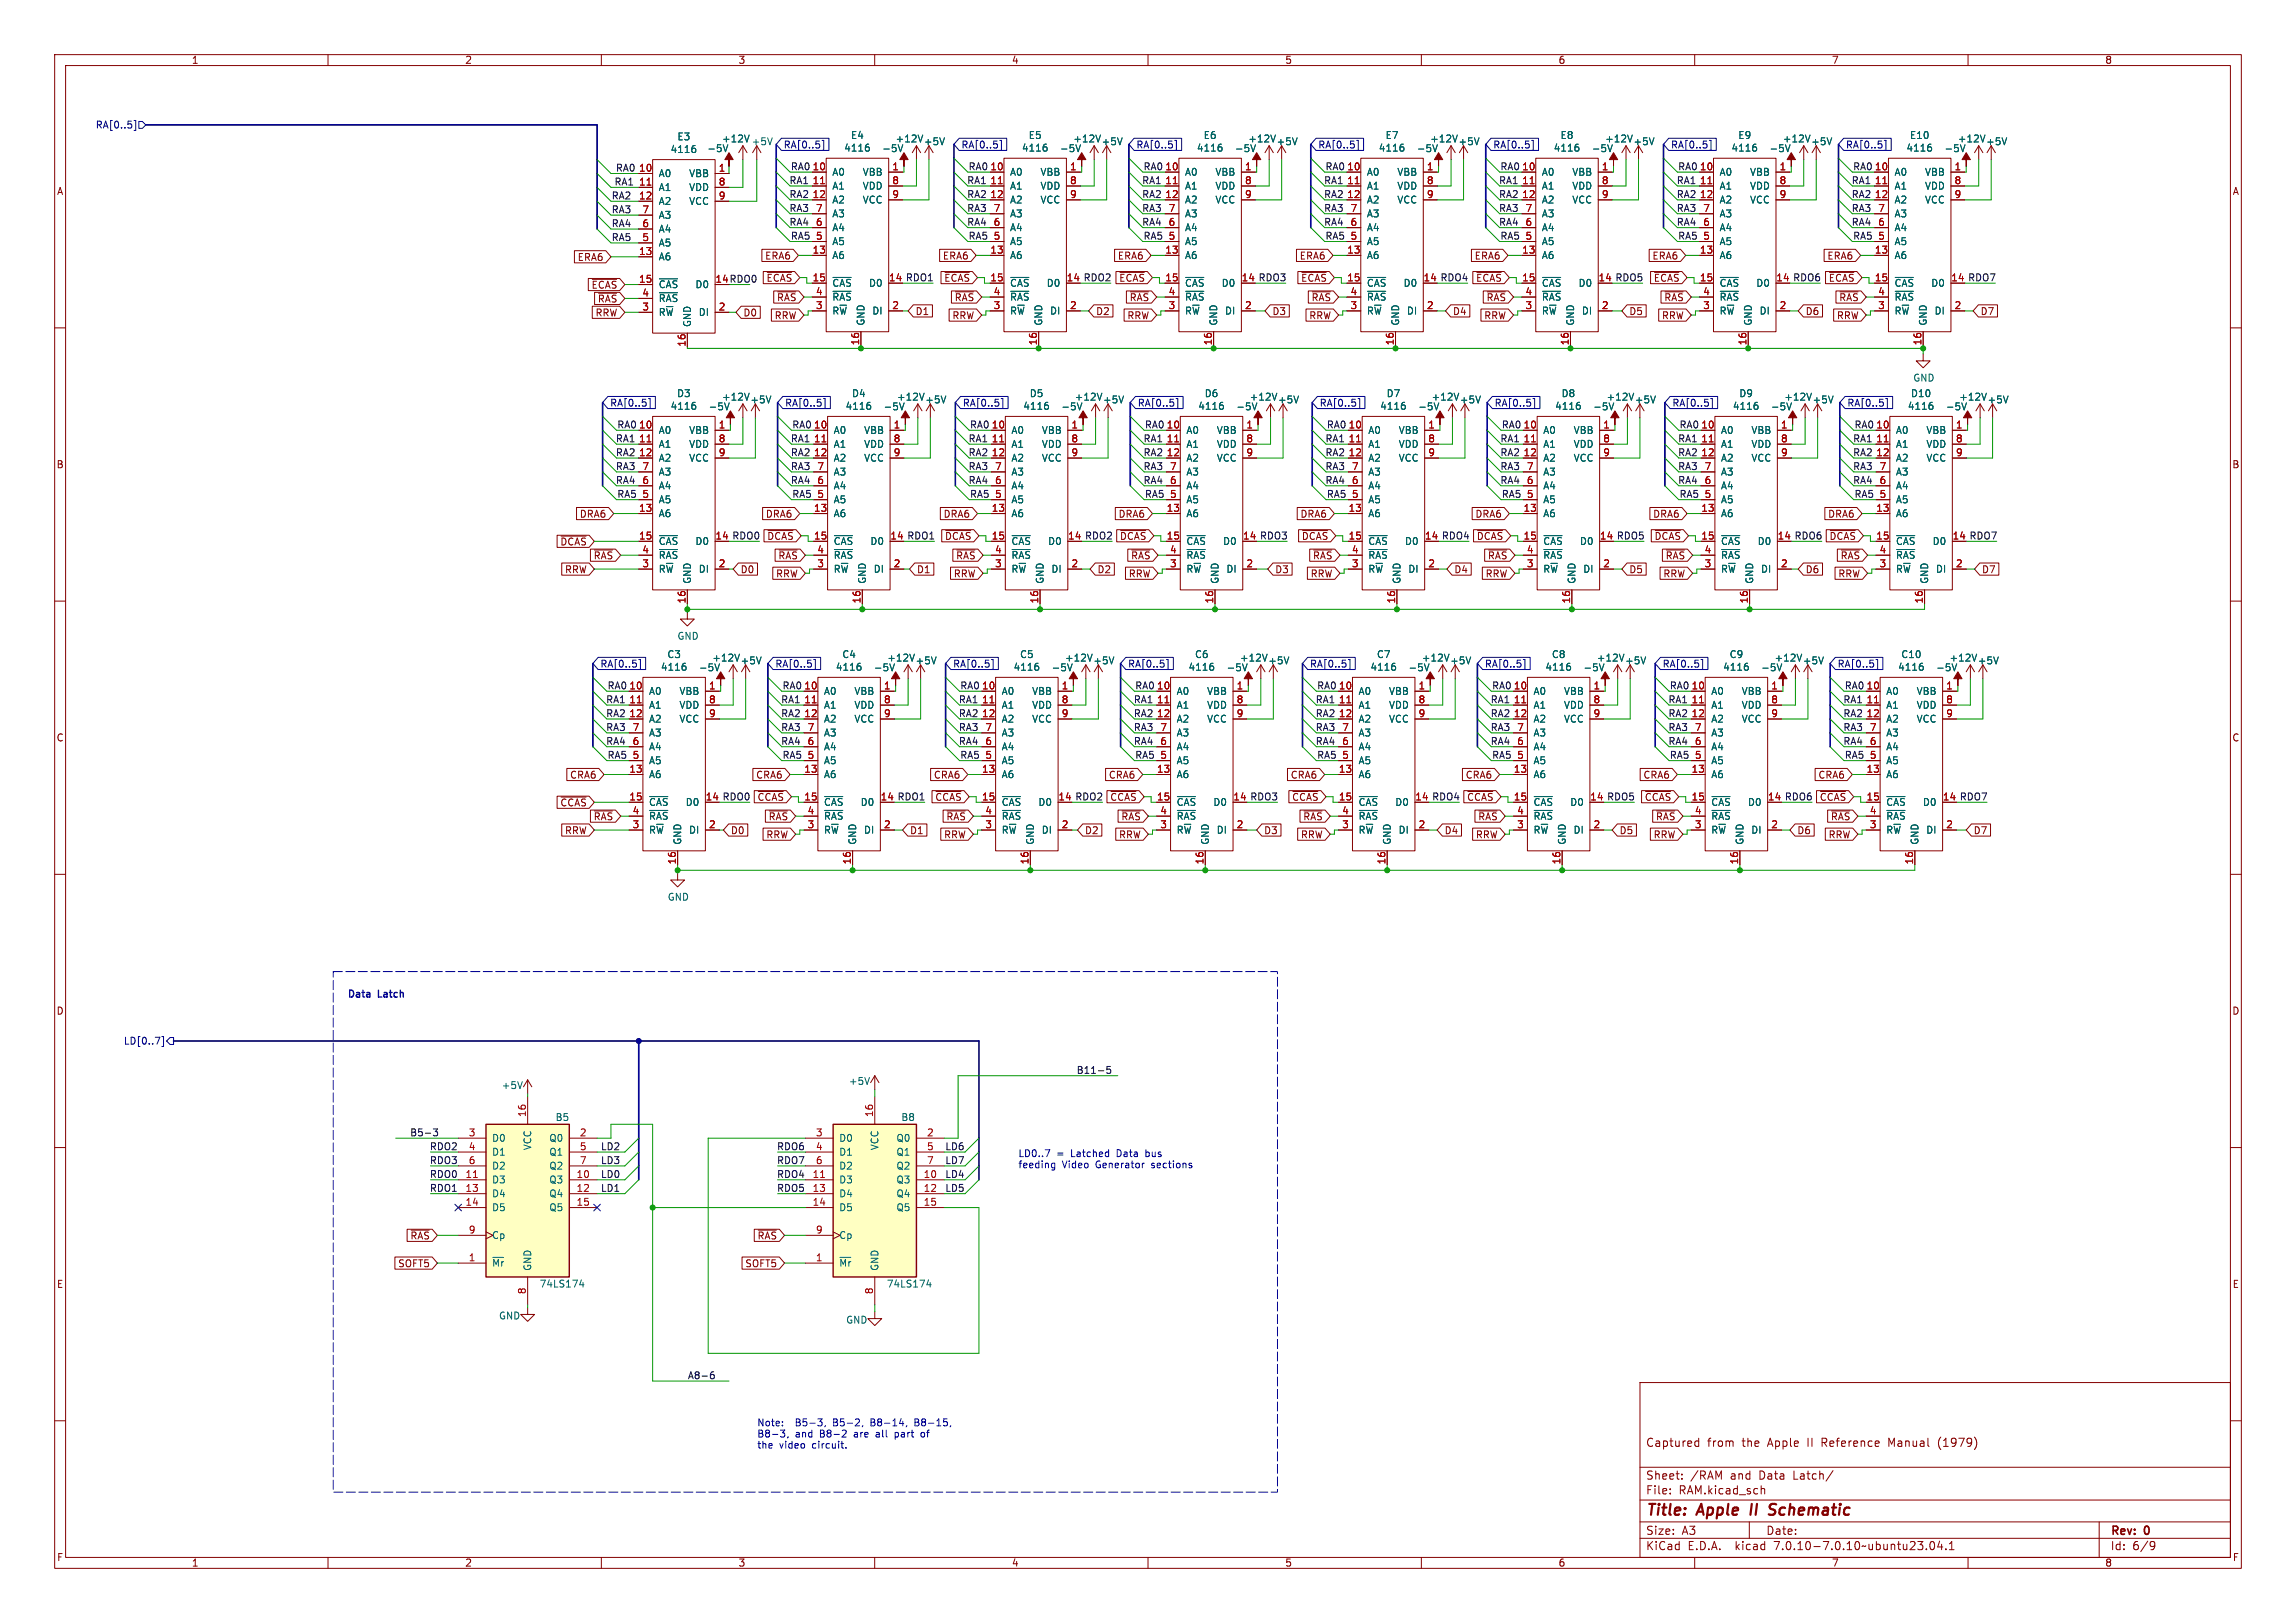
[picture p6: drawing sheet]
<svg xmlns="http://www.w3.org/2000/svg" width="420mm" height="297mm" viewBox="0 0 420 297" stroke-linecap="round" stroke-linejoin="round" font-family="sans-serif">
<defs><g id="words">
<g font-size="2.8" fill="#840000">
<text x="301" y="277.9">Title:</text>
<text x="310.6" y="277.9">Apple</text>
<text x="321.1" y="277.9">II</text>
<text x="325.3" y="277.9">Schematic</text>
</g>
<g font-size="2.1" fill="#840000">
<text x="301" y="265">Captured</text>
<text x="312.3" y="265">from</text>
<text x="318.7" y="265">the</text>
<text x="323.5" y="265">Apple</text>
<text x="330.9" y="265">II</text>
<text x="333.6" y="265">Reference</text>
<text x="346" y="265">Manual</text>
<text x="355.2" y="265">(1979)</text>
<text x="301" y="273.7">File:</text>
<text x="301" y="271">Sheet:</text>
<text x="307.1" y="273.7">RAM.kicad_sch</text>
<text x="309.2" y="271">/RAM</text>
<text x="316.6" y="271">and</text>
<text x="322" y="271">Data</text>
<text x="328.3" y="271">Latch/</text>
<text x="301" y="281.1">Size:</text>
<text x="307.6" y="281.1">A3</text>
<text x="323" y="281.1">Date:</text>
<text x="386" y="281.3">Rev:</text>
<text x="392.4" y="281.3">0</text>
<text x="301" y="283.9">KiCad</text>
<text x="308.7" y="283.9">E.D.A.</text>
<text x="317.6" y="283.9">kicad</text>
<text x="324.8" y="283.9">7.0.10-7.0.10~ubuntu23.04.1</text>
<text x="386" y="283.9">Id:</text>
<text x="390.1" y="283.9">6/9</text>
</g>
<g font-size="1.8" fill="#840000">
<text x="35" y="11.9">1</text>
<text x="85" y="11.9">2</text>
<text x="135" y="11.9">3</text>
<text x="185" y="11.9">4</text>
<text x="235" y="11.9">5</text>
<text x="285" y="11.9">6</text>
<text x="335" y="11.9">7</text>
<text x="385" y="11.9">8</text>
<text x="10.3" y="35.9">A</text>
<text x="408.3" y="35.9">A</text>
<text x="105.6" y="47.9">ERA6</text>
<text x="139.9" y="47.7">ERA6</text>
<text x="172.4" y="47.7">ERA6</text>
<text x="204.4" y="47.7">ERA6</text>
<text x="237.6" y="47.7">ERA6</text>
<text x="269.7" y="47.7">ERA6</text>
<text x="302.2" y="47.7">ERA6</text>
<text x="334.2" y="47.7">ERA6</text>
<text x="108.1" y="53">~{ECAS}</text>
<text x="130.8" y="51.8">14 RDO0</text>
<text x="162.5" y="51.6">14 RDO1</text>
<text x="195" y="51.6">14 RDO2</text>
<text x="227" y="51.6">14 RDO3</text>
<text x="260.3" y="51.6">14 RDO4</text>
<text x="292.3" y="51.6">14 RDO5</text>
<text x="324.8" y="51.6">14 RDO6</text>
<text x="356.8" y="51.6">14 RDO7</text>
<text x="108.8" y="58.1">RRW</text>
<text x="109.3" y="55.6">~{RAS}</text>
<text x="135.9" y="58.1">D0</text>
<text x="141.6" y="58.6">RRW</text>
<text x="142" y="55.3">~{RAS}</text>
<text x="167.4" y="57.9">D1</text>
<text x="174.1" y="58.6">RRW</text>
<text x="174.5" y="55.3">~{RAS}</text>
<text x="200.4" y="57.9">D2</text>
<text x="206.1" y="58.6">RRW</text>
<text x="206.5" y="55.3">~{RAS}</text>
<text x="232.7" y="57.9">D3</text>
<text x="239.4" y="58.6">RRW</text>
<text x="239.8" y="55.3">~{RAS}</text>
<text x="265.7" y="57.9">D4</text>
<text x="271.4" y="58.6">RRW</text>
<text x="271.8" y="55.3">~{RAS}</text>
<text x="297.9" y="57.9">D5</text>
<text x="303.9" y="58.6">RRW</text>
<text x="304.3" y="55.3">~{RAS}</text>
<text x="330.2" y="57.9">D6</text>
<text x="335.9" y="58.6">RRW</text>
<text x="336.3" y="55.3">~{RAS}</text>
<text x="362.2" y="57.9">D7</text>
<text x="10.3" y="85.9">B</text>
<text x="408.2" y="85.9">B</text>
<text x="106" y="94.9">DRA6</text>
<text x="140" y="94.9">DRA6</text>
<text x="172.5" y="94.9">DRA6</text>
<text x="204.5" y="94.9">DRA6</text>
<text x="237.8" y="94.9">DRA6</text>
<text x="269.8" y="94.9">DRA6</text>
<text x="302.3" y="94.9">DRA6</text>
<text x="334.3" y="94.9">DRA6</text>
<text x="102.4" y="100">~{DCAS}</text>
<text x="130.8" y="98.8">14 RDO0</text>
<text x="162.8" y="98.8">14 RDO1</text>
<text x="195.3" y="98.8">14 RDO2</text>
<text x="227.3" y="98.8">14 RDO3</text>
<text x="260.6" y="98.8">14 RDO4</text>
<text x="292.6" y="98.8">14 RDO5</text>
<text x="325.1" y="98.8">14 RDO6</text>
<text x="357.1" y="98.8">14 RDO7</text>
<text x="103.2" y="105.1">RRW</text>
<text x="108.5" y="102.6">~{RAS}</text>
<text x="135.4" y="105.1">D0</text>
<text x="141.9" y="105.9">RRW</text>
<text x="142.3" y="102.6">~{RAS}</text>
<text x="167.6" y="105.1">D1</text>
<text x="174.4" y="105.9">RRW</text>
<text x="174.8" y="102.6">~{RAS}</text>
<text x="200.7" y="105.1">D2</text>
<text x="206.4" y="105.9">RRW</text>
<text x="206.8" y="102.6">~{RAS}</text>
<text x="233.2" y="105.1">D3</text>
<text x="239.6" y="105.9">RRW</text>
<text x="240.1" y="102.6">~{RAS}</text>
<text x="265.9" y="105.1">D4</text>
<text x="271.7" y="105.9">RRW</text>
<text x="272.1" y="102.6">~{RAS}</text>
<text x="297.9" y="105.1">D5</text>
<text x="304.2" y="105.9">RRW</text>
<text x="304.6" y="102.6">~{RAS}</text>
<text x="330.2" y="105.1">D6</text>
<text x="336.2" y="105.9">RRW</text>
<text x="336.6" y="102.6">~{RAS}</text>
<text x="362.5" y="105.1">D7</text>
<text x="10.3" y="135.9">C</text>
<text x="408.2" y="135.9">C</text>
<text x="104.2" y="142.7">CRA6</text>
<text x="138.2" y="142.7">CRA6</text>
<text x="170.7" y="142.7">CRA6</text>
<text x="202.7" y="142.7">CRA6</text>
<text x="236" y="142.7">CRA6</text>
<text x="268" y="142.7">CRA6</text>
<text x="300.5" y="142.7">CRA6</text>
<text x="332.5" y="142.7">CRA6</text>
<text x="102.4" y="147.8">~{CCAS}</text>
<text x="129" y="146.6">14 RDO0</text>
<text x="161" y="146.6">14 RDO1</text>
<text x="193.5" y="146.6">14 RDO2</text>
<text x="225.5" y="146.6">14 RDO3</text>
<text x="258.8" y="146.6">14 RDO4</text>
<text x="290.8" y="146.6">14 RDO5</text>
<text x="323.3" y="146.6">14 RDO6</text>
<text x="355.3" y="146.6">14 RDO7</text>
<text x="103.2" y="152.8">RRW</text>
<text x="108.5" y="150.3">~{RAS}</text>
<text x="133.6" y="152.8">D0</text>
<text x="140.1" y="153.6">RRW</text>
<text x="140.5" y="150.3">~{RAS}</text>
<text x="166.4" y="152.8">D1</text>
<text x="172.6" y="153.6">RRW</text>
<text x="173" y="150.3">~{RAS}</text>
<text x="198.4" y="152.8">D2</text>
<text x="204.6" y="153.6">RRW</text>
<text x="205" y="150.3">~{RAS}</text>
<text x="231.1" y="152.8">D3</text>
<text x="237.9" y="153.6">RRW</text>
<text x="238.3" y="150.3">~{RAS}</text>
<text x="264.2" y="152.8">D4</text>
<text x="269.9" y="153.6">RRW</text>
<text x="270.3" y="150.3">~{RAS}</text>
<text x="296.2" y="152.8">D5</text>
<text x="302.4" y="153.6">RRW</text>
<text x="302.8" y="150.3">~{RAS}</text>
<text x="328.7" y="152.8">D6</text>
<text x="334.4" y="153.6">RRW</text>
<text x="334.8" y="150.3">~{RAS}</text>
<text x="360.9" y="152.8">D7</text>
<text x="10.3" y="185.9">D</text>
<text x="408.2" y="185.9">D</text>
<text x="75" y="227">~{RAS}</text>
<text x="138.5" y="227">~{RAS}</text>
<text x="72.7" y="232.1">SOFT5</text>
<text x="136.2" y="232.1">SOFT5</text>
<text x="10.3" y="235.9">E</text>
<text x="408.3" y="235.9">E</text>
<text x="10.3" y="285.9">F</text>
<text x="35" y="286.9">1</text>
<text x="85" y="286.9">2</text>
<text x="135" y="286.9">3</text>
<text x="185" y="286.9">4</text>
<text x="235" y="286.9">5</text>
<text x="285" y="286.9">6</text>
<text x="335" y="286.9">7</text>
<text x="385" y="286.9">8</text>
<text x="408.3" y="285.9">F</text>
</g>
<g font-size="1.8" fill="#000084">
<text x="17.4" y="23.7">RA[0..5]</text>
<text x="143.3" y="27.4">RA[0..5]</text>
<text x="175.8" y="27.4">RA[0..5]</text>
<text x="207.8" y="27.4">RA[0..5]</text>
<text x="241" y="27.4">RA[0..5]</text>
<text x="273" y="27.4">RA[0..5]</text>
<text x="305.6" y="27.4">RA[0..5]</text>
<text x="337.6" y="27.4">RA[0..5]</text>
<text x="111.5" y="74.6">RA[0..5]</text>
<text x="143.5" y="74.6">RA[0..5]</text>
<text x="176" y="74.6">RA[0..5]</text>
<text x="208" y="74.6">RA[0..5]</text>
<text x="241.3" y="74.6">RA[0..5]</text>
<text x="273.3" y="74.6">RA[0..5]</text>
<text x="305.8" y="74.6">RA[0..5]</text>
<text x="337.8" y="74.6">RA[0..5]</text>
<text x="109.7" y="122.4">RA[0..5]</text>
<text x="141.7" y="122.4">RA[0..5]</text>
<text x="174.2" y="122.4">RA[0..5]</text>
<text x="206.2" y="122.4">RA[0..5]</text>
<text x="239.5" y="122.4">RA[0..5]</text>
<text x="271.5" y="122.4">RA[0..5]</text>
<text x="304" y="122.4">RA[0..5]</text>
<text x="336" y="122.4">RA[0..5]</text>
<text x="22.6" y="191.4">LD[0..7]</text>
</g>
<g font-size="1.8" fill="#006464">
<text x="122.6" y="28.2">4116</text>
<text x="123.8" y="25.9">E3</text>
<text x="129.3" y="28">-5V</text>
<text x="132" y="26.3">+12V</text>
<text x="137.4" y="26.8">+5V</text>
<text x="154.3" y="27.9">4116</text>
<text x="155.6" y="25.6">E4</text>
<text x="161.3" y="28">-5V</text>
<text x="163.7" y="26.3">+12V</text>
<text x="168.9" y="26.8">+5V</text>
<text x="186.8" y="27.9">4116</text>
<text x="188.1" y="25.6">E5</text>
<text x="193.8" y="28">-5V</text>
<text x="196.2" y="26.3">+12V</text>
<text x="201.4" y="26.8">+5V</text>
<text x="218.8" y="27.9">4116</text>
<text x="220.1" y="25.6">E6</text>
<text x="225.8" y="28">-5V</text>
<text x="228.2" y="26.3">+12V</text>
<text x="233.4" y="26.8">+5V</text>
<text x="252.1" y="27.9">4116</text>
<text x="253.4" y="25.6">E7</text>
<text x="259.1" y="28">-5V</text>
<text x="261.5" y="26.3">+12V</text>
<text x="266.7" y="26.8">+5V</text>
<text x="284.1" y="27.9">4116</text>
<text x="285.4" y="25.6">E8</text>
<text x="291.1" y="28">-5V</text>
<text x="293.5" y="26.3">+12V</text>
<text x="298.7" y="26.8">+5V</text>
<text x="316.6" y="27.9">4116</text>
<text x="317.9" y="25.6">E9</text>
<text x="323.6" y="28">-5V</text>
<text x="326" y="26.3">+12V</text>
<text x="331.2" y="26.8">+5V</text>
<text x="348.6" y="27.9">4116</text>
<text x="349.3" y="25.6">E10</text>
<text x="355.6" y="28">-5V</text>
<text x="358" y="26.3">+12V</text>
<text x="363.2" y="26.8">+5V</text>
<text x="120.4" y="32.6">A0</text>
<text x="120.4" y="35.2">A1</text>
<text x="126" y="32.6">VBB</text>
<text x="126" y="35.2">VDD</text>
<text x="152.1" y="32.4">A0</text>
<text x="152.1" y="34.9">A1</text>
<text x="157.7" y="32.4">VBB</text>
<text x="157.7" y="34.9">VDD</text>
<text x="184.7" y="32.4">A0</text>
<text x="184.7" y="34.9">A1</text>
<text x="190.2" y="32.4">VBB</text>
<text x="190.2" y="34.9">VDD</text>
<text x="216.7" y="32.4">A0</text>
<text x="216.7" y="34.9">A1</text>
<text x="222.2" y="32.4">VBB</text>
<text x="222.2" y="34.9">VDD</text>
<text x="249.9" y="32.4">A0</text>
<text x="249.9" y="34.9">A1</text>
<text x="255.5" y="32.4">VBB</text>
<text x="255.5" y="34.9">VDD</text>
<text x="281.9" y="32.4">A0</text>
<text x="281.9" y="34.9">A1</text>
<text x="287.5" y="32.4">VBB</text>
<text x="287.5" y="34.9">VDD</text>
<text x="314.5" y="32.4">A0</text>
<text x="314.5" y="34.9">A1</text>
<text x="320" y="32.4">VBB</text>
<text x="320" y="34.9">VDD</text>
<text x="346.5" y="32.4">A0</text>
<text x="346.5" y="34.9">A1</text>
<text x="352" y="32.4">VBB</text>
<text x="352" y="34.9">VDD</text>
<text x="120.4" y="37.7">A2</text>
<text x="120.4" y="40.2">A3</text>
<text x="126" y="37.7">VCC</text>
<text x="152.1" y="37.4">A2</text>
<text x="152.1" y="40">A3</text>
<text x="157.7" y="37.4">VCC</text>
<text x="184.7" y="37.4">A2</text>
<text x="184.7" y="40">A3</text>
<text x="190.2" y="37.4">VCC</text>
<text x="216.7" y="37.4">A2</text>
<text x="216.7" y="40">A3</text>
<text x="222.2" y="37.4">VCC</text>
<text x="249.9" y="37.4">A2</text>
<text x="249.9" y="40">A3</text>
<text x="255.5" y="37.4">VCC</text>
<text x="281.9" y="37.4">A2</text>
<text x="281.9" y="40">A3</text>
<text x="287.5" y="37.4">VCC</text>
<text x="314.5" y="37.4">A2</text>
<text x="314.5" y="40">A3</text>
<text x="320" y="37.4">VCC</text>
<text x="346.5" y="37.4">A2</text>
<text x="346.5" y="40">A3</text>
<text x="352" y="37.4">VCC</text>
<text x="120.4" y="47.9">A6</text>
<text x="120.4" y="45.3">A5</text>
<text x="120.4" y="42.8">A4</text>
<text x="152.1" y="47.6">A6</text>
<text x="152.1" y="45.1">A5</text>
<text x="152.1" y="42.5">A4</text>
<text x="184.7" y="47.6">A6</text>
<text x="184.7" y="45.1">A5</text>
<text x="184.7" y="42.5">A4</text>
<text x="216.7" y="47.6">A6</text>
<text x="216.7" y="45.1">A5</text>
<text x="216.7" y="42.5">A4</text>
<text x="249.9" y="47.6">A6</text>
<text x="249.9" y="45.1">A5</text>
<text x="249.9" y="42.5">A4</text>
<text x="281.9" y="47.6">A6</text>
<text x="281.9" y="45.1">A5</text>
<text x="281.9" y="42.5">A4</text>
<text x="314.5" y="47.6">A6</text>
<text x="314.5" y="45.1">A5</text>
<text x="314.5" y="42.5">A4</text>
<text x="346.5" y="47.6">A6</text>
<text x="346.5" y="45.1">A5</text>
<text x="346.5" y="42.5">A4</text>
<text x="120.4" y="52.9">~{CAS} D0</text>
<text x="152.1" y="52.7">~{CAS} D0</text>
<text x="184.7" y="52.7">~{CAS} D0</text>
<text x="216.7" y="52.7">~{CAS} D0</text>
<text x="249.9" y="52.7">~{CAS} D0</text>
<text x="281.9" y="52.7">~{CAS} D0</text>
<text x="314.5" y="52.7">~{CAS} D0</text>
<text x="346.5" y="52.7">~{CAS} D0</text>
<text x="120.4" y="58">R~{W}</text>
<text x="120.4" y="55.5">~{RAS}</text>
<text x="126.6" y="59.9" transform="rotate(-90 126.6 59.9)">GND</text>
<text x="127.7" y="58">DI</text>
<text x="152.1" y="57.8">R~{W}</text>
<text x="152.1" y="55.2">~{RAS}</text>
<text x="158.3" y="59.7" transform="rotate(-90 158.3 59.7)">GND</text>
<text x="159.5" y="57.8">DI</text>
<text x="184.7" y="57.8">R~{W}</text>
<text x="184.7" y="55.2">~{RAS}</text>
<text x="190.9" y="59.7" transform="rotate(-90 190.9 59.7)">GND</text>
<text x="192" y="57.8">DI</text>
<text x="216.7" y="57.8">R~{W}</text>
<text x="216.7" y="55.2">~{RAS}</text>
<text x="222.9" y="59.7" transform="rotate(-90 222.9 59.7)">GND</text>
<text x="224" y="57.8">DI</text>
<text x="249.9" y="57.8">R~{W}</text>
<text x="249.9" y="55.2">~{RAS}</text>
<text x="256.1" y="59.7" transform="rotate(-90 256.1 59.7)">GND</text>
<text x="257.3" y="57.8">DI</text>
<text x="281.9" y="57.8">R~{W}</text>
<text x="281.9" y="55.2">~{RAS}</text>
<text x="288.1" y="59.7" transform="rotate(-90 288.1 59.7)">GND</text>
<text x="289.3" y="57.8">DI</text>
<text x="314.5" y="57.8">R~{W}</text>
<text x="314.5" y="55.2">~{RAS}</text>
<text x="320.6" y="59.7" transform="rotate(-90 320.6 59.7)">GND</text>
<text x="321.8" y="57.8">DI</text>
<text x="346.5" y="57.8">R~{W}</text>
<text x="346.5" y="55.2">~{RAS}</text>
<text x="352.7" y="59.7" transform="rotate(-90 352.7 59.7)">GND</text>
<text x="353.8" y="57.8">DI</text>
<text x="349.9" y="70">GND</text>
<text x="122.6" y="75.2">4116</text>
<text x="123.8" y="72.9">D3</text>
<text x="129.5" y="75.3">-5V</text>
<text x="132" y="73.5">+12V</text>
<text x="137.2" y="74">+5V</text>
<text x="154.6" y="75.2">4116</text>
<text x="155.8" y="72.9">D4</text>
<text x="161.5" y="75.3">-5V</text>
<text x="164" y="73.5">+12V</text>
<text x="169.2" y="74">+5V</text>
<text x="187.1" y="75.2">4116</text>
<text x="188.3" y="72.9">D5</text>
<text x="194.1" y="75.3">-5V</text>
<text x="196.5" y="73.5">+12V</text>
<text x="201.7" y="74">+5V</text>
<text x="219.1" y="75.2">4116</text>
<text x="220.3" y="72.9">D6</text>
<text x="226.1" y="75.3">-5V</text>
<text x="228.5" y="73.5">+12V</text>
<text x="233.7" y="74">+5V</text>
<text x="252.4" y="75.2">4116</text>
<text x="253.5" y="72.9">D7</text>
<text x="259.3" y="75.3">-5V</text>
<text x="261.8" y="73.5">+12V</text>
<text x="266.9" y="74">+5V</text>
<text x="284.4" y="75.2">4116</text>
<text x="285.6" y="72.9">D8</text>
<text x="291.3" y="75.3">-5V</text>
<text x="293.8" y="73.5">+12V</text>
<text x="299" y="74">+5V</text>
<text x="316.9" y="75.2">4116</text>
<text x="318.1" y="72.9">D9</text>
<text x="323.8" y="75.3">-5V</text>
<text x="326.3" y="73.5">+12V</text>
<text x="331.5" y="74">+5V</text>
<text x="348.9" y="75.2">4116</text>
<text x="349.5" y="72.9">D10</text>
<text x="355.8" y="75.3">-5V</text>
<text x="358.3" y="73.5">+12V</text>
<text x="363.5" y="74">+5V</text>
<text x="120.4" y="79.6">A0</text>
<text x="120.4" y="82.1">A1</text>
<text x="126" y="79.6">VBB</text>
<text x="126" y="82.1">VDD</text>
<text x="152.4" y="79.6">A0</text>
<text x="152.4" y="82.1">A1</text>
<text x="158" y="79.6">VBB</text>
<text x="158" y="82.1">VDD</text>
<text x="184.9" y="79.6">A0</text>
<text x="184.9" y="82.1">A1</text>
<text x="190.5" y="79.6">VBB</text>
<text x="190.5" y="82.1">VDD</text>
<text x="216.9" y="79.6">A0</text>
<text x="216.9" y="82.1">A1</text>
<text x="222.5" y="79.6">VBB</text>
<text x="222.5" y="82.1">VDD</text>
<text x="250.2" y="79.6">A0</text>
<text x="250.2" y="82.1">A1</text>
<text x="255.8" y="79.6">VBB</text>
<text x="255.8" y="82.1">VDD</text>
<text x="282.2" y="79.6">A0</text>
<text x="282.2" y="82.1">A1</text>
<text x="287.8" y="79.6">VBB</text>
<text x="287.8" y="82.1">VDD</text>
<text x="314.7" y="79.6">A0</text>
<text x="314.7" y="82.1">A1</text>
<text x="320.3" y="79.6">VBB</text>
<text x="320.3" y="82.1">VDD</text>
<text x="346.7" y="79.6">A0</text>
<text x="346.7" y="82.1">A1</text>
<text x="352.3" y="79.6">VBB</text>
<text x="352.3" y="82.1">VDD</text>
<text x="120.4" y="84.7">A2</text>
<text x="120.4" y="89.8">A4</text>
<text x="120.4" y="87.2">A3</text>
<text x="126" y="84.7">VCC</text>
<text x="152.4" y="84.7">A2</text>
<text x="152.4" y="89.8">A4</text>
<text x="152.4" y="87.2">A3</text>
<text x="158" y="84.7">VCC</text>
<text x="184.9" y="84.7">A2</text>
<text x="184.9" y="89.8">A4</text>
<text x="184.9" y="87.2">A3</text>
<text x="190.5" y="84.7">VCC</text>
<text x="216.9" y="84.7">A2</text>
<text x="216.9" y="89.8">A4</text>
<text x="216.9" y="87.2">A3</text>
<text x="222.5" y="84.7">VCC</text>
<text x="250.2" y="84.7">A2</text>
<text x="250.2" y="89.8">A4</text>
<text x="250.2" y="87.2">A3</text>
<text x="255.8" y="84.7">VCC</text>
<text x="282.2" y="84.7">A2</text>
<text x="282.2" y="89.8">A4</text>
<text x="282.2" y="87.2">A3</text>
<text x="287.8" y="84.7">VCC</text>
<text x="314.7" y="84.7">A2</text>
<text x="314.7" y="89.8">A4</text>
<text x="314.7" y="87.2">A3</text>
<text x="320.3" y="84.7">VCC</text>
<text x="346.7" y="84.7">A2</text>
<text x="346.7" y="89.8">A4</text>
<text x="346.7" y="87.2">A3</text>
<text x="352.3" y="84.7">VCC</text>
<text x="120.4" y="94.8">A6</text>
<text x="120.4" y="92.3">A5</text>
<text x="152.4" y="94.8">A6</text>
<text x="152.4" y="92.3">A5</text>
<text x="184.9" y="94.8">A6</text>
<text x="184.9" y="92.3">A5</text>
<text x="216.9" y="94.8">A6</text>
<text x="216.9" y="92.3">A5</text>
<text x="250.2" y="94.8">A6</text>
<text x="250.2" y="92.3">A5</text>
<text x="282.2" y="94.8">A6</text>
<text x="282.2" y="92.3">A5</text>
<text x="314.7" y="94.8">A6</text>
<text x="314.7" y="92.3">A5</text>
<text x="346.7" y="94.8">A6</text>
<text x="346.7" y="92.3">A5</text>
<text x="120.4" y="99.9">~{CAS} D0</text>
<text x="152.4" y="99.9">~{CAS} D0</text>
<text x="184.9" y="99.9">~{CAS} D0</text>
<text x="216.9" y="99.9">~{CAS} D0</text>
<text x="250.2" y="99.9">~{CAS} D0</text>
<text x="282.2" y="99.9">~{CAS} D0</text>
<text x="314.7" y="99.9">~{CAS} D0</text>
<text x="346.7" y="99.9">~{CAS} D0</text>
<text x="120.4" y="105">R~{W}</text>
<text x="120.4" y="102.5">~{RAS}</text>
<text x="126.6" y="106.9" transform="rotate(-90 126.6 106.9)">GND</text>
<text x="127.7" y="105">DI</text>
<text x="152.4" y="105">R~{W}</text>
<text x="152.4" y="102.5">~{RAS}</text>
<text x="158.6" y="106.9" transform="rotate(-90 158.6 106.9)">GND</text>
<text x="159.7" y="105">DI</text>
<text x="184.9" y="105">R~{W}</text>
<text x="184.9" y="102.5">~{RAS}</text>
<text x="191.1" y="106.9" transform="rotate(-90 191.1 106.9)">GND</text>
<text x="192.2" y="105">DI</text>
<text x="216.9" y="105">R~{W}</text>
<text x="216.9" y="102.5">~{RAS}</text>
<text x="223.1" y="106.9" transform="rotate(-90 223.1 106.9)">GND</text>
<text x="224.2" y="105">DI</text>
<text x="250.2" y="105">R~{W}</text>
<text x="250.2" y="102.5">~{RAS}</text>
<text x="256.4" y="106.9" transform="rotate(-90 256.4 106.9)">GND</text>
<text x="257.5" y="105">DI</text>
<text x="282.2" y="105">R~{W}</text>
<text x="282.2" y="102.5">~{RAS}</text>
<text x="288.4" y="106.9" transform="rotate(-90 288.4 106.9)">GND</text>
<text x="289.5" y="105">DI</text>
<text x="314.7" y="105">R~{W}</text>
<text x="314.7" y="102.5">~{RAS}</text>
<text x="320.9" y="106.9" transform="rotate(-90 320.9 106.9)">GND</text>
<text x="322" y="105">DI</text>
<text x="346.7" y="105">R~{W}</text>
<text x="346.7" y="102.5">~{RAS}</text>
<text x="352.9" y="106.9" transform="rotate(-90 352.9 106.9)">GND</text>
<text x="354" y="105">DI</text>
<text x="123.8" y="117.3">GND</text>
<text x="120.8" y="122.9">4116</text>
<text x="122" y="120.6">C3</text>
<text x="127.8" y="123">-5V</text>
<text x="130.2" y="121.3">+12V</text>
<text x="135.4" y="121.8">+5V</text>
<text x="152.8" y="122.9">4116</text>
<text x="154" y="120.6">C4</text>
<text x="159.8" y="123">-5V</text>
<text x="162.2" y="121.3">+12V</text>
<text x="167.4" y="121.8">+5V</text>
<text x="185.3" y="122.9">4116</text>
<text x="186.5" y="120.6">C5</text>
<text x="192.3" y="123">-5V</text>
<text x="194.7" y="121.3">+12V</text>
<text x="199.9" y="121.8">+5V</text>
<text x="217.3" y="122.9">4116</text>
<text x="218.5" y="120.6">C6</text>
<text x="224.3" y="123">-5V</text>
<text x="226.7" y="121.3">+12V</text>
<text x="231.9" y="121.8">+5V</text>
<text x="250.6" y="122.9">4116</text>
<text x="251.8" y="120.6">C7</text>
<text x="257.6" y="123">-5V</text>
<text x="260" y="121.3">+12V</text>
<text x="265.2" y="121.8">+5V</text>
<text x="282.6" y="122.9">4116</text>
<text x="283.8" y="120.6">C8</text>
<text x="289.6" y="123">-5V</text>
<text x="292" y="121.3">+12V</text>
<text x="297.2" y="121.8">+5V</text>
<text x="315.1" y="122.9">4116</text>
<text x="316.3" y="120.6">C9</text>
<text x="322.1" y="123">-5V</text>
<text x="324.5" y="121.3">+12V</text>
<text x="329.7" y="121.8">+5V</text>
<text x="347.1" y="122.9">4116</text>
<text x="347.7" y="120.6">C10</text>
<text x="354.1" y="123">-5V</text>
<text x="356.5" y="121.3">+12V</text>
<text x="361.7" y="121.8">+5V</text>
<text x="118.6" y="127.4">A0</text>
<text x="118.6" y="129.9">A1</text>
<text x="124.2" y="127.4">VBB</text>
<text x="124.2" y="129.9">VDD</text>
<text x="150.6" y="127.4">A0</text>
<text x="150.6" y="129.9">A1</text>
<text x="156.2" y="127.4">VBB</text>
<text x="156.2" y="129.9">VDD</text>
<text x="183.1" y="127.4">A0</text>
<text x="183.1" y="129.9">A1</text>
<text x="188.7" y="127.4">VBB</text>
<text x="188.7" y="129.9">VDD</text>
<text x="215.1" y="127.4">A0</text>
<text x="215.1" y="129.9">A1</text>
<text x="220.7" y="127.4">VBB</text>
<text x="220.7" y="129.9">VDD</text>
<text x="248.4" y="127.4">A0</text>
<text x="248.4" y="129.9">A1</text>
<text x="254" y="127.4">VBB</text>
<text x="254" y="129.9">VDD</text>
<text x="280.4" y="127.4">A0</text>
<text x="280.4" y="129.9">A1</text>
<text x="286" y="127.4">VBB</text>
<text x="286" y="129.9">VDD</text>
<text x="312.9" y="127.4">A0</text>
<text x="312.9" y="129.9">A1</text>
<text x="318.5" y="127.4">VBB</text>
<text x="318.5" y="129.9">VDD</text>
<text x="344.9" y="127.4">A0</text>
<text x="344.9" y="129.9">A1</text>
<text x="350.5" y="127.4">VBB</text>
<text x="350.5" y="129.9">VDD</text>
<text x="118.6" y="132.4">A2</text>
<text x="118.6" y="137.5">A4</text>
<text x="118.6" y="135">A3</text>
<text x="124.2" y="132.4">VCC</text>
<text x="150.6" y="132.4">A2</text>
<text x="150.6" y="137.5">A4</text>
<text x="150.6" y="135">A3</text>
<text x="156.2" y="132.4">VCC</text>
<text x="183.1" y="132.4">A2</text>
<text x="183.1" y="137.5">A4</text>
<text x="183.1" y="135">A3</text>
<text x="188.7" y="132.4">VCC</text>
<text x="215.1" y="132.4">A2</text>
<text x="215.1" y="137.5">A4</text>
<text x="215.1" y="135">A3</text>
<text x="220.7" y="132.4">VCC</text>
<text x="248.4" y="132.4">A2</text>
<text x="248.4" y="137.5">A4</text>
<text x="248.4" y="135">A3</text>
<text x="254" y="132.4">VCC</text>
<text x="280.4" y="132.4">A2</text>
<text x="280.4" y="137.5">A4</text>
<text x="280.4" y="135">A3</text>
<text x="286" y="132.4">VCC</text>
<text x="312.9" y="132.4">A2</text>
<text x="312.9" y="137.5">A4</text>
<text x="312.9" y="135">A3</text>
<text x="318.5" y="132.4">VCC</text>
<text x="344.9" y="132.4">A2</text>
<text x="344.9" y="137.5">A4</text>
<text x="344.9" y="135">A3</text>
<text x="350.5" y="132.4">VCC</text>
<text x="118.6" y="142.6">A6</text>
<text x="118.6" y="140.1">A5</text>
<text x="150.6" y="142.6">A6</text>
<text x="150.6" y="140.1">A5</text>
<text x="183.1" y="142.6">A6</text>
<text x="183.1" y="140.1">A5</text>
<text x="215.1" y="142.6">A6</text>
<text x="215.1" y="140.1">A5</text>
<text x="248.4" y="142.6">A6</text>
<text x="248.4" y="140.1">A5</text>
<text x="280.4" y="142.6">A6</text>
<text x="280.4" y="140.1">A5</text>
<text x="312.9" y="142.6">A6</text>
<text x="312.9" y="140.1">A5</text>
<text x="344.9" y="142.6">A6</text>
<text x="344.9" y="140.1">A5</text>
<text x="118.6" y="147.7">~{CAS} D0</text>
<text x="150.6" y="147.7">~{CAS} D0</text>
<text x="183.1" y="147.7">~{CAS} D0</text>
<text x="215.1" y="147.7">~{CAS} D0</text>
<text x="248.4" y="147.7">~{CAS} D0</text>
<text x="280.4" y="147.7">~{CAS} D0</text>
<text x="312.9" y="147.7">~{CAS} D0</text>
<text x="344.9" y="147.7">~{CAS} D0</text>
<text x="118.6" y="152.8">R~{W}</text>
<text x="118.6" y="150.2">~{RAS}</text>
<text x="124.8" y="154.7" transform="rotate(-90 124.8 154.7)">GND</text>
<text x="125.9" y="152.8">DI</text>
<text x="150.6" y="152.8">R~{W}</text>
<text x="150.6" y="150.2">~{RAS}</text>
<text x="156.8" y="154.7" transform="rotate(-90 156.8 154.7)">GND</text>
<text x="157.9" y="152.8">DI</text>
<text x="183.1" y="152.8">R~{W}</text>
<text x="183.1" y="150.2">~{RAS}</text>
<text x="189.3" y="154.7" transform="rotate(-90 189.3 154.7)">GND</text>
<text x="190.5" y="152.8">DI</text>
<text x="215.1" y="152.8">R~{W}</text>
<text x="215.1" y="150.2">~{RAS}</text>
<text x="221.3" y="154.7" transform="rotate(-90 221.3 154.7)">GND</text>
<text x="222.5" y="152.8">DI</text>
<text x="248.4" y="152.8">R~{W}</text>
<text x="248.4" y="150.2">~{RAS}</text>
<text x="254.6" y="154.7" transform="rotate(-90 254.6 154.7)">GND</text>
<text x="255.7" y="152.8">DI</text>
<text x="280.4" y="152.8">R~{W}</text>
<text x="280.4" y="150.2">~{RAS}</text>
<text x="286.6" y="154.7" transform="rotate(-90 286.6 154.7)">GND</text>
<text x="287.7" y="152.8">DI</text>
<text x="312.9" y="152.8">R~{W}</text>
<text x="312.9" y="150.2">~{RAS}</text>
<text x="319.1" y="154.7" transform="rotate(-90 319.1 154.7)">GND</text>
<text x="320.2" y="152.8">DI</text>
<text x="344.9" y="152.8">R~{W}</text>
<text x="344.9" y="150.2">~{RAS}</text>
<text x="351.1" y="154.7" transform="rotate(-90 351.1 154.7)">GND</text>
<text x="352.3" y="152.8">DI</text>
<text x="122" y="165">GND</text>
<text x="91.7" y="199.5">+5V</text>
<text x="155.2" y="198.7">+5V</text>
<text x="89.9" y="209.1">D0</text>
<text x="100.4" y="209.1">Q0</text>
<text x="101.5" y="205.3">B5</text>
<text x="153.4" y="209.1">D0</text>
<text x="163.9" y="209.1">Q0</text>
<text x="164.8" y="205.3">B8</text>
<text x="89.9" y="211.7">D1</text>
<text x="89.9" y="214.2">D2</text>
<text x="97.4" y="210.6" transform="rotate(-90 97.4 210.6)">VCC</text>
<text x="100.4" y="211.7">Q1</text>
<text x="100.4" y="214.2">Q2</text>
<text x="153.4" y="211.7">D1</text>
<text x="153.4" y="214.2">D2</text>
<text x="160.9" y="210.6" transform="rotate(-90 160.9 210.6)">VCC</text>
<text x="163.9" y="211.7">Q1</text>
<text x="163.9" y="214.2">Q2</text>
<text x="89.9" y="216.8">D3</text>
<text x="89.9" y="219.3">D4</text>
<text x="89.9" y="221.8">D5</text>
<text x="100.4" y="216.8">Q3</text>
<text x="100.4" y="219.3">Q4</text>
<text x="100.4" y="221.8">Q5</text>
<text x="153.4" y="216.8">D3</text>
<text x="153.4" y="219.3">D4</text>
<text x="153.4" y="221.8">D5</text>
<text x="163.9" y="216.8">Q3</text>
<text x="163.9" y="219.3">Q4</text>
<text x="163.9" y="221.8">Q5</text>
<text x="89.9" y="226.9">Cp</text>
<text x="153.4" y="226.9">Cp</text>
<text x="89.9" y="232">~{Mr}</text>
<text x="97.4" y="232.7" transform="rotate(-90 97.4 232.7)">GND</text>
<text x="153.4" y="232">~{Mr}</text>
<text x="160.9" y="232.7" transform="rotate(-90 160.9 232.7)">GND</text>
<text x="98.6" y="235.8">74LS174</text>
<text x="162.1" y="235.8">74LS174</text>
<text x="91.2" y="241.7">GND</text>
<text x="154.7" y="242.4">GND</text>
</g>
<g font-size="1.8" fill="#0f0f0f">
<text x="112.3" y="34">RA1</text>
<text x="112.6" y="31.5">RA0</text>
<text x="144.3" y="33.8">RA1</text>
<text x="144.6" y="31.2">RA0</text>
<text x="176.8" y="33.8">RA1</text>
<text x="177.1" y="31.2">RA0</text>
<text x="208.8" y="33.8">RA1</text>
<text x="209.1" y="31.2">RA0</text>
<text x="242.1" y="33.8">RA1</text>
<text x="242.4" y="31.2">RA0</text>
<text x="274.1" y="33.8">RA1</text>
<text x="274.4" y="31.2">RA0</text>
<text x="306.6" y="33.8">RA1</text>
<text x="306.9" y="31.2">RA0</text>
<text x="338.6" y="33.8">RA1</text>
<text x="338.9" y="31.2">RA0</text>
<text x="111.8" y="36.6">RA2</text>
<text x="111.8" y="41.6">RA4</text>
<text x="111.8" y="39.1">RA3</text>
<text x="144.3" y="41.4">RA4</text>
<text x="144.3" y="38.9">RA3</text>
<text x="144.3" y="36.3">RA2</text>
<text x="176.8" y="36.3">RA2</text>
<text x="176.8" y="41.4">RA4</text>
<text x="176.8" y="38.9">RA3</text>
<text x="208.8" y="36.3">RA2</text>
<text x="208.8" y="41.4">RA4</text>
<text x="208.8" y="38.9">RA3</text>
<text x="242.1" y="36.3">RA2</text>
<text x="242.1" y="41.4">RA4</text>
<text x="242.1" y="38.9">RA3</text>
<text x="274.1" y="38.9">RA3</text>
<text x="274.1" y="41.4">RA4</text>
<text x="274.1" y="36.3">RA2</text>
<text x="306.6" y="41.4">RA4</text>
<text x="306.6" y="36.3">RA2</text>
<text x="306.6" y="38.9">RA3</text>
<text x="338.6" y="38.9">RA3</text>
<text x="338.6" y="36.3">RA2</text>
<text x="338.6" y="41.4">RA4</text>
<text x="111.8" y="44.2">RA5</text>
<text x="144.6" y="43.9">RA5</text>
<text x="177.1" y="43.9">RA5</text>
<text x="209.1" y="43.9">RA5</text>
<text x="242.4" y="43.9">RA5</text>
<text x="274.4" y="43.9">RA5</text>
<text x="306.9" y="43.9">RA5</text>
<text x="338.9" y="43.9">RA5</text>
<text x="112.6" y="83.6">RA2</text>
<text x="112.6" y="81">RA1</text>
<text x="112.8" y="78.5">RA0</text>
<text x="144.6" y="81">RA1</text>
<text x="144.6" y="83.6">RA2</text>
<text x="144.8" y="78.5">RA0</text>
<text x="177.1" y="81">RA1</text>
<text x="177.1" y="83.6">RA2</text>
<text x="177.3" y="78.5">RA0</text>
<text x="209.1" y="81">RA1</text>
<text x="209.1" y="83.6">RA2</text>
<text x="209.3" y="78.5">RA0</text>
<text x="242.4" y="83.6">RA2</text>
<text x="242.4" y="81">RA1</text>
<text x="242.6" y="78.5">RA0</text>
<text x="274.4" y="81">RA1</text>
<text x="274.4" y="83.6">RA2</text>
<text x="274.6" y="78.5">RA0</text>
<text x="306.9" y="81">RA1</text>
<text x="306.9" y="83.6">RA2</text>
<text x="307.1" y="78.5">RA0</text>
<text x="338.9" y="83.6">RA2</text>
<text x="338.9" y="81">RA1</text>
<text x="339.1" y="78.5">RA0</text>
<text x="112.6" y="88.6">RA4</text>
<text x="112.6" y="86.1">RA3</text>
<text x="144.6" y="88.6">RA4</text>
<text x="144.6" y="86.1">RA3</text>
<text x="177.1" y="86.1">RA3</text>
<text x="177.1" y="88.6">RA4</text>
<text x="209.1" y="86.1">RA3</text>
<text x="209.1" y="88.6">RA4</text>
<text x="242.4" y="86.1">RA3</text>
<text x="242.4" y="88.6">RA4</text>
<text x="274.4" y="86.1">RA3</text>
<text x="274.4" y="88.6">RA4</text>
<text x="306.9" y="86.1">RA3</text>
<text x="306.9" y="88.6">RA4</text>
<text x="338.9" y="88.6">RA4</text>
<text x="338.9" y="86.1">RA3</text>
<text x="112.8" y="91.2">RA5</text>
<text x="144.8" y="91.2">RA5</text>
<text x="177.3" y="91.2">RA5</text>
<text x="209.3" y="91.2">RA5</text>
<text x="242.6" y="91.2">RA5</text>
<text x="274.6" y="91.2">RA5</text>
<text x="307.1" y="91.2">RA5</text>
<text x="339.1" y="91.2">RA5</text>
<text x="110.8" y="131.3">RA2</text>
<text x="110.8" y="128.8">RA1</text>
<text x="111" y="126.2">RA0</text>
<text x="142.8" y="128.8">RA1</text>
<text x="142.8" y="131.3">RA2</text>
<text x="143" y="126.2">RA0</text>
<text x="175.3" y="131.3">RA2</text>
<text x="175.3" y="128.8">RA1</text>
<text x="175.6" y="126.2">RA0</text>
<text x="207.3" y="128.8">RA1</text>
<text x="207.3" y="131.3">RA2</text>
<text x="207.6" y="126.2">RA0</text>
<text x="240.6" y="128.8">RA1</text>
<text x="240.6" y="131.3">RA2</text>
<text x="240.8" y="126.2">RA0</text>
<text x="272.6" y="128.8">RA1</text>
<text x="272.6" y="131.3">RA2</text>
<text x="272.8" y="126.2">RA0</text>
<text x="305.1" y="128.8">RA1</text>
<text x="305.1" y="131.3">RA2</text>
<text x="305.3" y="126.2">RA0</text>
<text x="337.1" y="131.3">RA2</text>
<text x="337.1" y="128.8">RA1</text>
<text x="337.4" y="126.2">RA0</text>
<text x="110.8" y="136.4">RA4</text>
<text x="110.8" y="133.9">RA3</text>
<text x="142.8" y="133.9">RA3</text>
<text x="142.8" y="136.4">RA4</text>
<text x="175.3" y="133.9">RA3</text>
<text x="175.3" y="136.4">RA4</text>
<text x="207.3" y="136.4">RA4</text>
<text x="207.3" y="133.9">RA3</text>
<text x="240.6" y="133.9">RA3</text>
<text x="240.6" y="136.4">RA4</text>
<text x="272.6" y="136.4">RA4</text>
<text x="272.6" y="133.9">RA3</text>
<text x="305.1" y="133.9">RA3</text>
<text x="305.1" y="136.4">RA4</text>
<text x="337.1" y="133.9">RA3</text>
<text x="337.1" y="136.4">RA4</text>
<text x="111" y="138.9">RA5</text>
<text x="143" y="138.9">RA5</text>
<text x="175.6" y="138.9">RA5</text>
<text x="207.6" y="138.9">RA5</text>
<text x="240.8" y="138.9">RA5</text>
<text x="272.8" y="138.9">RA5</text>
<text x="305.3" y="138.9">RA5</text>
<text x="337.4" y="138.9">RA5</text>
<text x="196.8" y="196.6">B11-5</text>
<text x="74.9" y="208">B5-3</text>
<text x="78.5" y="210.6">RDO2</text>
<text x="78.5" y="215.6">RDO0</text>
<text x="78.5" y="213.1">RDO3</text>
<text x="109.8" y="210.6">LD2</text>
<text x="109.8" y="215.6">LD0</text>
<text x="109.8" y="213.1">LD3</text>
<text x="142" y="215.6">RDO4</text>
<text x="142" y="213.1">RDO7</text>
<text x="142" y="210.6">RDO6</text>
<text x="172.8" y="210.6">LD6</text>
<text x="172.8" y="215.6">LD4</text>
<text x="172.8" y="213.1">LD7</text>
<text x="78.5" y="218.2">RDO1</text>
<text x="109.8" y="218.2">LD1</text>
<text x="142" y="218.2">RDO5</text>
<text x="172.8" y="218.2">LD5</text>
<text x="125.7" y="252.5">A8-6</text>
</g>
<g font-size="1.8" fill="#a90000">
<text x="116.8" y="31.5">10</text>
<text x="116.8" y="34">11</text>
<text x="131.4" y="31.5">1</text>
<text x="131.4" y="34">8</text>
<text x="148.5" y="31.2">10</text>
<text x="148.5" y="33.8">11</text>
<text x="163.1" y="31.2">1</text>
<text x="163.1" y="33.8">8</text>
<text x="181.1" y="31.2">10</text>
<text x="181.1" y="33.8">11</text>
<text x="195.6" y="31.2">1</text>
<text x="195.6" y="33.8">8</text>
<text x="213.1" y="31.2">10</text>
<text x="213.1" y="33.8">11</text>
<text x="227.6" y="31.2">1</text>
<text x="227.6" y="33.8">8</text>
<text x="246.3" y="31.2">10</text>
<text x="246.3" y="33.8">11</text>
<text x="260.9" y="31.2">1</text>
<text x="260.9" y="33.8">8</text>
<text x="278.3" y="31.2">10</text>
<text x="278.3" y="33.8">11</text>
<text x="292.9" y="31.2">1</text>
<text x="292.9" y="33.8">8</text>
<text x="310.9" y="31.2">10</text>
<text x="310.9" y="33.8">11</text>
<text x="325.4" y="31.2">1</text>
<text x="325.4" y="33.8">8</text>
<text x="342.9" y="31.2">10</text>
<text x="342.9" y="33.8">11</text>
<text x="357.4" y="31.2">1</text>
<text x="357.4" y="33.8">8</text>
<text x="116.8" y="36.6">12</text>
<text x="117.4" y="41.7">6</text>
<text x="117.4" y="39.1">7</text>
<text x="131.4" y="36.6">9</text>
<text x="148.5" y="36.3">12</text>
<text x="149.2" y="41.4">6</text>
<text x="149.2" y="38.9">7</text>
<text x="163.1" y="36.3">9</text>
<text x="181.1" y="36.3">12</text>
<text x="181.7" y="41.4">6</text>
<text x="181.7" y="38.9">7</text>
<text x="195.6" y="36.3">9</text>
<text x="213.1" y="36.3">12</text>
<text x="213.7" y="41.4">6</text>
<text x="213.7" y="38.9">7</text>
<text x="227.6" y="36.3">9</text>
<text x="246.3" y="36.3">12</text>
<text x="246.9" y="41.4">6</text>
<text x="246.9" y="38.9">7</text>
<text x="260.9" y="36.3">9</text>
<text x="278.3" y="36.3">12</text>
<text x="278.9" y="41.4">6</text>
<text x="278.9" y="38.9">7</text>
<text x="292.9" y="36.3">9</text>
<text x="310.9" y="36.3">12</text>
<text x="311.5" y="41.4">6</text>
<text x="311.5" y="38.9">7</text>
<text x="325.4" y="36.3">9</text>
<text x="342.9" y="36.3">12</text>
<text x="343.5" y="41.4">6</text>
<text x="343.5" y="38.9">7</text>
<text x="357.4" y="36.3">9</text>
<text x="116.8" y="46.7">13</text>
<text x="117.4" y="44.2">5</text>
<text x="148.5" y="46.5">13</text>
<text x="149.2" y="43.9">5</text>
<text x="181.1" y="46.5">13</text>
<text x="181.7" y="43.9">5</text>
<text x="213.1" y="46.5">13</text>
<text x="213.7" y="43.9">5</text>
<text x="246.3" y="46.5">13</text>
<text x="246.9" y="43.9">5</text>
<text x="278.3" y="46.5">13</text>
<text x="278.9" y="43.9">5</text>
<text x="310.9" y="46.5">13</text>
<text x="311.5" y="43.9">5</text>
<text x="342.9" y="46.5">13</text>
<text x="343.5" y="43.9">5</text>
<text x="116.8" y="51.8">15</text>
<text x="130.8" y="51.8">14</text>
<text x="148.5" y="51.6">15</text>
<text x="162.5" y="51.6">14</text>
<text x="181.1" y="51.6">15</text>
<text x="195" y="51.6">14</text>
<text x="213.1" y="51.6">15</text>
<text x="227" y="51.6">14</text>
<text x="246.3" y="51.6">15</text>
<text x="260.3" y="51.6">14</text>
<text x="278.3" y="51.6">15</text>
<text x="292.3" y="51.6">14</text>
<text x="310.9" y="51.6">15</text>
<text x="324.8" y="51.6">14</text>
<text x="342.9" y="51.6">15</text>
<text x="356.8" y="51.6">14</text>
<text x="117.4" y="56.9">3</text>
<text x="117.4" y="54.4">4</text>
<text x="131.4" y="56.9">2</text>
<text x="149.2" y="56.6">3</text>
<text x="149.2" y="54.1">4</text>
<text x="163.1" y="56.6">2</text>
<text x="181.7" y="56.6">3</text>
<text x="181.7" y="54.1">4</text>
<text x="195.6" y="56.6">2</text>
<text x="213.7" y="56.6">3</text>
<text x="213.7" y="54.1">4</text>
<text x="227.6" y="56.6">2</text>
<text x="246.9" y="56.6">3</text>
<text x="246.9" y="54.1">4</text>
<text x="260.9" y="56.6">2</text>
<text x="278.9" y="56.6">3</text>
<text x="278.9" y="54.1">4</text>
<text x="292.9" y="56.6">2</text>
<text x="311.5" y="56.6">3</text>
<text x="311.5" y="54.1">4</text>
<text x="325.4" y="56.6">2</text>
<text x="343.5" y="56.6">3</text>
<text x="343.5" y="54.1">4</text>
<text x="357.4" y="56.6">2</text>
<text x="125.5" y="63.5" transform="rotate(-90 125.5 63.5)">16</text>
<text x="157.2" y="63.3" transform="rotate(-90 157.2 63.3)">16</text>
<text x="189.7" y="63.3" transform="rotate(-90 189.7 63.3)">16</text>
<text x="221.7" y="63.3" transform="rotate(-90 221.7 63.3)">16</text>
<text x="255" y="63.3" transform="rotate(-90 255 63.3)">16</text>
<text x="287" y="63.3" transform="rotate(-90 287 63.3)">16</text>
<text x="319.5" y="63.3" transform="rotate(-90 319.5 63.3)">16</text>
<text x="351.5" y="63.3" transform="rotate(-90 351.5 63.3)">16</text>
<text x="116.8" y="78.5">10</text>
<text x="116.8" y="81">11</text>
<text x="116.8" y="83.6">12</text>
<text x="131.4" y="78.5">1</text>
<text x="131.4" y="81">8</text>
<text x="131.4" y="83.6">9</text>
<text x="148.8" y="78.5">10</text>
<text x="148.8" y="81">11</text>
<text x="148.8" y="83.6">12</text>
<text x="163.4" y="78.5">1</text>
<text x="163.4" y="81">8</text>
<text x="163.4" y="83.6">9</text>
<text x="181.3" y="78.5">10</text>
<text x="181.3" y="81">11</text>
<text x="181.3" y="83.6">12</text>
<text x="195.9" y="78.5">1</text>
<text x="195.9" y="81">8</text>
<text x="195.9" y="83.6">9</text>
<text x="213.3" y="78.5">10</text>
<text x="213.3" y="81">11</text>
<text x="213.3" y="83.6">12</text>
<text x="227.9" y="78.5">1</text>
<text x="227.9" y="81">8</text>
<text x="227.9" y="83.6">9</text>
<text x="246.6" y="78.5">10</text>
<text x="246.6" y="81">11</text>
<text x="246.6" y="83.6">12</text>
<text x="261.2" y="78.5">1</text>
<text x="261.2" y="81">8</text>
<text x="261.2" y="83.6">9</text>
<text x="278.6" y="78.5">10</text>
<text x="278.6" y="81">11</text>
<text x="278.6" y="83.6">12</text>
<text x="293.2" y="78.5">1</text>
<text x="293.2" y="81">8</text>
<text x="293.2" y="83.6">9</text>
<text x="311.1" y="78.5">10</text>
<text x="311.1" y="81">11</text>
<text x="311.1" y="83.6">12</text>
<text x="325.7" y="78.5">1</text>
<text x="325.7" y="81">8</text>
<text x="325.7" y="83.6">9</text>
<text x="343.1" y="78.5">10</text>
<text x="343.1" y="81">11</text>
<text x="343.1" y="83.6">12</text>
<text x="357.7" y="78.5">1</text>
<text x="357.7" y="81">8</text>
<text x="357.7" y="83.6">9</text>
<text x="117.4" y="88.6">6</text>
<text x="117.4" y="86.1">7</text>
<text x="149.4" y="88.6">6</text>
<text x="149.4" y="86.1">7</text>
<text x="181.9" y="88.6">6</text>
<text x="181.9" y="86.1">7</text>
<text x="213.9" y="88.6">6</text>
<text x="213.9" y="86.1">7</text>
<text x="247.2" y="88.6">6</text>
<text x="247.2" y="86.1">7</text>
<text x="279.2" y="88.6">6</text>
<text x="279.2" y="86.1">7</text>
<text x="311.7" y="88.6">6</text>
<text x="311.7" y="86.1">7</text>
<text x="343.7" y="88.6">6</text>
<text x="343.7" y="86.1">7</text>
<text x="116.8" y="93.7">13</text>
<text x="117.4" y="91.2">5</text>
<text x="148.8" y="93.7">13</text>
<text x="149.4" y="91.2">5</text>
<text x="181.3" y="93.7">13</text>
<text x="181.9" y="91.2">5</text>
<text x="213.3" y="93.7">13</text>
<text x="213.9" y="91.2">5</text>
<text x="246.6" y="93.7">13</text>
<text x="247.2" y="91.2">5</text>
<text x="278.6" y="93.7">13</text>
<text x="279.2" y="91.2">5</text>
<text x="311.1" y="93.7">13</text>
<text x="311.7" y="91.2">5</text>
<text x="343.1" y="93.7">13</text>
<text x="343.7" y="91.2">5</text>
<text x="116.8" y="98.8">15</text>
<text x="117.4" y="101.3">4</text>
<text x="130.8" y="98.8">14</text>
<text x="148.8" y="98.8">15</text>
<text x="149.4" y="101.3">4</text>
<text x="162.8" y="98.8">14</text>
<text x="181.3" y="98.8">15</text>
<text x="181.9" y="101.3">4</text>
<text x="195.3" y="98.8">14</text>
<text x="213.3" y="98.8">15</text>
<text x="213.9" y="101.3">4</text>
<text x="227.3" y="98.8">14</text>
<text x="246.6" y="98.8">15</text>
<text x="247.2" y="101.3">4</text>
<text x="260.6" y="98.8">14</text>
<text x="278.6" y="98.8">15</text>
<text x="279.2" y="101.3">4</text>
<text x="292.6" y="98.8">14</text>
<text x="311.1" y="98.8">15</text>
<text x="311.7" y="101.3">4</text>
<text x="325.1" y="98.8">14</text>
<text x="343.1" y="98.8">15</text>
<text x="343.7" y="101.3">4</text>
<text x="357.1" y="98.8">14</text>
<text x="117.4" y="103.9">3</text>
<text x="131.4" y="103.9">2</text>
<text x="149.4" y="103.9">3</text>
<text x="163.4" y="103.9">2</text>
<text x="181.9" y="103.9">3</text>
<text x="195.9" y="103.9">2</text>
<text x="213.9" y="103.9">3</text>
<text x="227.9" y="103.9">2</text>
<text x="247.2" y="103.9">3</text>
<text x="261.2" y="103.9">2</text>
<text x="279.2" y="103.9">3</text>
<text x="293.2" y="103.9">2</text>
<text x="311.7" y="103.9">3</text>
<text x="325.7" y="103.9">2</text>
<text x="343.7" y="103.9">3</text>
<text x="357.7" y="103.9">2</text>
<text x="125.5" y="110.5" transform="rotate(-90 125.5 110.5)">16</text>
<text x="157.5" y="110.5" transform="rotate(-90 157.5 110.5)">16</text>
<text x="190" y="110.5" transform="rotate(-90 190 110.5)">16</text>
<text x="222" y="110.5" transform="rotate(-90 222 110.5)">16</text>
<text x="255.3" y="110.5" transform="rotate(-90 255.3 110.5)">16</text>
<text x="287.3" y="110.5" transform="rotate(-90 287.3 110.5)">16</text>
<text x="319.8" y="110.5" transform="rotate(-90 319.8 110.5)">16</text>
<text x="351.8" y="110.5" transform="rotate(-90 351.8 110.5)">16</text>
<text x="115" y="126.2">10</text>
<text x="115" y="128.8">11</text>
<text x="115" y="131.3">12</text>
<text x="129.6" y="126.2">1</text>
<text x="129.6" y="128.8">8</text>
<text x="129.6" y="131.3">9</text>
<text x="147" y="126.2">10</text>
<text x="147" y="128.8">11</text>
<text x="147" y="131.3">12</text>
<text x="161.6" y="126.2">1</text>
<text x="161.6" y="128.8">8</text>
<text x="161.6" y="131.3">9</text>
<text x="179.5" y="126.2">10</text>
<text x="179.5" y="128.8">11</text>
<text x="179.5" y="131.3">12</text>
<text x="194.1" y="126.2">1</text>
<text x="194.1" y="128.8">8</text>
<text x="194.1" y="131.3">9</text>
<text x="211.5" y="126.2">10</text>
<text x="211.5" y="128.8">11</text>
<text x="211.5" y="131.3">12</text>
<text x="226.1" y="126.2">1</text>
<text x="226.1" y="128.8">8</text>
<text x="226.1" y="131.3">9</text>
<text x="244.8" y="126.2">10</text>
<text x="244.8" y="128.8">11</text>
<text x="244.8" y="131.3">12</text>
<text x="259.4" y="126.2">1</text>
<text x="259.4" y="128.8">8</text>
<text x="259.4" y="131.3">9</text>
<text x="276.8" y="126.2">10</text>
<text x="276.8" y="128.8">11</text>
<text x="276.8" y="131.3">12</text>
<text x="291.4" y="126.2">1</text>
<text x="291.4" y="128.8">8</text>
<text x="291.4" y="131.3">9</text>
<text x="309.3" y="126.2">10</text>
<text x="309.3" y="128.8">11</text>
<text x="309.3" y="131.3">12</text>
<text x="323.9" y="126.2">1</text>
<text x="323.9" y="128.8">8</text>
<text x="323.9" y="131.3">9</text>
<text x="341.3" y="126.2">10</text>
<text x="341.3" y="128.8">11</text>
<text x="341.3" y="131.3">12</text>
<text x="355.9" y="126.2">1</text>
<text x="355.9" y="128.8">8</text>
<text x="355.9" y="131.3">9</text>
<text x="115.6" y="136.4">6</text>
<text x="115.6" y="133.9">7</text>
<text x="147.6" y="136.4">6</text>
<text x="147.6" y="133.9">7</text>
<text x="180.1" y="136.4">6</text>
<text x="180.1" y="133.9">7</text>
<text x="212.1" y="136.4">6</text>
<text x="212.1" y="133.9">7</text>
<text x="245.4" y="136.4">6</text>
<text x="245.4" y="133.9">7</text>
<text x="277.4" y="136.4">6</text>
<text x="277.4" y="133.9">7</text>
<text x="309.9" y="136.4">6</text>
<text x="309.9" y="133.9">7</text>
<text x="341.9" y="136.4">6</text>
<text x="341.9" y="133.9">7</text>
<text x="115" y="141.5">13</text>
<text x="115.6" y="138.9">5</text>
<text x="147" y="141.5">13</text>
<text x="147.6" y="138.9">5</text>
<text x="179.5" y="141.5">13</text>
<text x="180.1" y="138.9">5</text>
<text x="211.5" y="141.5">13</text>
<text x="212.1" y="138.9">5</text>
<text x="244.8" y="141.5">13</text>
<text x="245.4" y="138.9">5</text>
<text x="276.8" y="141.5">13</text>
<text x="277.4" y="138.9">5</text>
<text x="309.3" y="141.5">13</text>
<text x="309.9" y="138.9">5</text>
<text x="341.3" y="141.5">13</text>
<text x="341.9" y="138.9">5</text>
<text x="115" y="146.6">15</text>
<text x="115.6" y="149.1">4</text>
<text x="129" y="146.6">14</text>
<text x="147" y="146.6">15</text>
<text x="147.6" y="149.1">4</text>
<text x="161" y="146.6">14</text>
<text x="179.5" y="146.6">15</text>
<text x="180.1" y="149.1">4</text>
<text x="193.5" y="146.6">14</text>
<text x="211.5" y="146.6">15</text>
<text x="212.1" y="149.1">4</text>
<text x="225.5" y="146.6">14</text>
<text x="244.8" y="146.6">15</text>
<text x="245.4" y="149.1">4</text>
<text x="258.8" y="146.6">14</text>
<text x="276.8" y="146.6">15</text>
<text x="277.4" y="149.1">4</text>
<text x="290.8" y="146.6">14</text>
<text x="309.3" y="146.6">15</text>
<text x="309.9" y="149.1">4</text>
<text x="323.3" y="146.6">14</text>
<text x="341.3" y="146.6">15</text>
<text x="341.9" y="149.1">4</text>
<text x="355.3" y="146.6">14</text>
<text x="115.6" y="151.6">3</text>
<text x="129.6" y="151.6">2</text>
<text x="147.6" y="151.6">3</text>
<text x="161.6" y="151.6">2</text>
<text x="180.1" y="151.6">3</text>
<text x="194.1" y="151.6">2</text>
<text x="212.1" y="151.6">3</text>
<text x="226.1" y="151.6">2</text>
<text x="245.4" y="151.6">3</text>
<text x="259.4" y="151.6">2</text>
<text x="277.4" y="151.6">3</text>
<text x="291.4" y="151.6">2</text>
<text x="309.9" y="151.6">3</text>
<text x="323.9" y="151.6">2</text>
<text x="341.9" y="151.6">3</text>
<text x="355.9" y="151.6">2</text>
<text x="123.7" y="158.3" transform="rotate(-90 123.7 158.3)">16</text>
<text x="155.7" y="158.3" transform="rotate(-90 155.7 158.3)">16</text>
<text x="188.2" y="158.3" transform="rotate(-90 188.2 158.3)">16</text>
<text x="220.2" y="158.3" transform="rotate(-90 220.2 158.3)">16</text>
<text x="253.5" y="158.3" transform="rotate(-90 253.5 158.3)">16</text>
<text x="285.5" y="158.3" transform="rotate(-90 285.5 158.3)">16</text>
<text x="318" y="158.3" transform="rotate(-90 318 158.3)">16</text>
<text x="350" y="158.3" transform="rotate(-90 350 158.3)">16</text>
<text x="85.7" y="208">3</text>
<text x="96.3" y="204.5" transform="rotate(-90 96.3 204.5)">16</text>
<text x="106" y="208">2</text>
<text x="149.2" y="208">3</text>
<text x="159.8" y="204.5" transform="rotate(-90 159.8 204.5)">16</text>
<text x="169.5" y="208">2</text>
<text x="85" y="215.6">11</text>
<text x="85.7" y="210.6">4</text>
<text x="85.7" y="213.1">6</text>
<text x="105.4" y="215.6">10</text>
<text x="106" y="210.6">5</text>
<text x="106" y="213.1">7</text>
<text x="148.5" y="215.6">11</text>
<text x="149.2" y="210.6">4</text>
<text x="149.2" y="213.1">6</text>
<text x="168.9" y="215.6">10</text>
<text x="169.5" y="210.6">5</text>
<text x="169.5" y="213.1">7</text>
<text x="85" y="218.2">13</text>
<text x="85" y="220.7">14</text>
<text x="105.4" y="218.2">12</text>
<text x="105.4" y="220.7">15</text>
<text x="148.5" y="218.2">13</text>
<text x="148.5" y="220.7">14</text>
<text x="168.9" y="218.2">12</text>
<text x="168.9" y="220.7">15</text>
<text x="85.7" y="225.8">9</text>
<text x="149.2" y="225.8">9</text>
<text x="85.7" y="230.9">1</text>
<text x="149.2" y="230.9">1</text>
<text x="96.3" y="236.9" transform="rotate(-90 96.3 236.9)">8</text>
<text x="159.8" y="236.9" transform="rotate(-90 159.8 236.9)">8</text>
</g>
<g font-size="1.8" fill="#009600">
<text x="140.1" y="51.8">~{ECAS}</text>
<text x="172.6" y="51.8">~{ECAS}</text>
<text x="204.6" y="51.8">~{ECAS}</text>
<text x="237.9" y="51.8">~{ECAS}</text>
<text x="269.9" y="51.8">~{ECAS}</text>
<text x="302.4" y="51.8">~{ECAS}</text>
<text x="334.4" y="51.8">~{ECAS}</text>
<text x="140.2" y="99">~{DCAS}</text>
<text x="172.8" y="99">~{DCAS}</text>
<text x="204.8" y="99">~{DCAS}</text>
<text x="238" y="99">~{DCAS}</text>
<text x="270" y="99">~{DCAS}</text>
<text x="302.6" y="99">~{DCAS}</text>
<text x="334.6" y="99">~{DCAS}</text>
<text x="138.5" y="146.8">~{CCAS}</text>
<text x="171" y="146.8">~{CCAS}</text>
<text x="203" y="146.8">~{CCAS}</text>
<text x="236.3" y="146.8">~{CCAS}</text>
<text x="268.3" y="146.8">~{CCAS}</text>
<text x="300.8" y="146.8">~{CCAS}</text>
<text x="332.8" y="146.8">~{CCAS}</text>
</g>
<g font-size="1.8" fill="#0000c2">
<text x="63.5" y="182.6">Data</text>
<text x="69.3" y="182.6">Latch</text>
<text x="186.2" y="211.8">LD0..7</text>
<text x="186.2" y="213.9">feeding</text>
<text x="193.3" y="211.8">=</text>
<text x="194.3" y="213.9">Video</text>
<text x="196" y="211.8">Latched</text>
<text x="200.6" y="213.9">Generator</text>
<text x="204.6" y="211.8">Data</text>
<text x="210" y="211.8">bus</text>
<text x="210.9" y="213.9">sections</text>
<text x="138.4" y="261.1">Note:</text>
<text x="138.4" y="263.1">B8-3,</text>
<text x="145.5" y="263.1">and</text>
<text x="145.7" y="261.1">B5-3,</text>
<text x="150.1" y="263.1">B8-2</text>
<text x="152.7" y="261.1">B5-2,</text>
<text x="156.5" y="263.1">are</text>
<text x="159.7" y="261.1">B8-14,</text>
<text x="160.7" y="263.1">all</text>
<text x="164.4" y="263.1">part</text>
<text x="168" y="261.1">B8-15,</text>
<text x="169.3" y="263.1">of</text>
<text x="138.4" y="265.2">the</text>
<text x="142.6" y="265.2">video</text>
<text x="148.7" y="265.2">circuit.</text>
</g>
</g></defs>
<g fill="none" stroke="#840000" stroke-width=".18">
<path d="M10 10h400v277h-400zM12 12h396v273h-396zM60 10v2M110 10v2M160 10v2M210 10v2M260 10v2M310 10v2M360 10v2M116.8 31.8h2.6M116.8 34.3h2.6M116.8 36.8h2.6"/>
<path d="M116.8 39.4h2.6M119.4 29.2h11.4v31.8h-11.4zM130.8 31.8h2.5M130.8 34.3h2.5M130.8 36.8h2.5M135.9 26.7v2.5M135.9 26.7l-.8 1.2M135.9 26.7l.8 1.2M138.4 26.7l-.7 1.2M138.4 26.7v2.5M138.4 26.7l.8 1.2M148.6 31.5h2.5"/>
<path d="M148.6 34h2.5M148.6 36.6h2.5M148.6 39.1h2.5M151.1 29h11.5v31.7h-11.5zM162.6 31.5h2.5M162.6 34h2.5M162.6 36.6h2.5M167.6 26.7l-.7 1.2M167.6 26.7v2.5M167.6 26.7l.8 1.2M169.9 26.7l-.7 1.2M169.9 26.7v2.5"/>
<path d="M169.9 26.7l.8 1.2M181.1 31.5h2.5M181.1 34h2.5M181.1 36.6h2.5M181.1 39.1h2.5M183.6 29h11.5v31.7h-11.5zM195.1 31.5h2.5M195.1 34h2.5M195.1 36.6h2.5M200.2 26.7l-.8 1.2M200.2 26.7v2.5M200.2 26.7l.7 1.2"/>
<path d="M202.4 26.7l-.7 1.2M202.4 26.7v2.5M202.4 26.7l.8 1.2M213.1 31.5h2.5M213.1 34h2.5M213.1 36.6h2.5M213.1 39.1h2.5M215.6 29h11.5v31.7h-11.5zM227.1 31.5h2.5M227.1 34h2.5M227.1 36.6h2.5M232.2 26.7l-.8 1.2"/>
<path d="M232.2 26.7v2.5M232.2 26.7l.7 1.2M234.4 26.7l-.7 1.2M234.4 26.7v2.5M234.4 26.7l.8 1.2M246.4 31.5h2.5M246.4 34h2.5M246.4 36.6h2.5M246.4 39.1h2.5M248.9 29h11.4v31.7h-11.4zM260.3 31.5h2.6M260.3 34h2.6"/>
<path d="M260.3 36.6h2.6M265.4 26.7l-.7 1.2M265.4 26.7v2.5M265.4 26.7l.8 1.2M267.7 26.7l-.7 1.2M267.7 26.7v2.5M267.7 26.7l.8 1.2M278.4 31.5h2.5M278.4 34h2.5M278.4 36.6h2.5M278.4 39.1h2.5M280.9 29h11.5v31.7h-11.5z"/>
<path d="M292.4 31.5h2.5M292.4 34h2.5M292.4 36.6h2.5M297.4 26.7l-.7 1.2M297.4 26.7v2.5M297.4 26.7l.8 1.2M299.7 26.7l-.7 1.2M299.7 26.7v2.5M299.7 26.7l.8 1.2M310.9 31.5h2.5M310.9 34h2.5M310.9 36.6h2.5"/>
<path d="M310.9 39.1h2.5M313.4 29h11.5v31.7h-11.5zM324.9 31.5h2.5M324.9 34h2.5M324.9 36.6h2.5M329.9 26.7l-.7 1.2M329.9 26.7v2.5M329.9 26.7l.8 1.2M332.2 26.7l-.7 1.2M332.2 26.7v2.5M332.2 26.7l.8 1.2M342.9 31.5h2.5"/>
<path d="M342.9 34h2.5M342.9 36.6h2.5M342.9 39.1h2.5M345.4 29h11.5v31.7h-11.5zM356.9 31.5h2.5M356.9 34h2.5M356.9 36.6h2.5M361.9 26.7l-.7 1.2M361.9 26.7v2.5M361.9 26.7l.8 1.2M364.2 26.7l-.7 1.2M364.2 26.7v2.5"/>
<path d="M364.2 26.7l.8 1.2M10 60h2M105.1 45.9h5.7l1 1.1-1 1.1h-5.7zM107.6 51h5.7l1 1.1-1 1.1h-5.7zM108.3 56h5l1 1.2-1 1.1h-5zM108.3 51.1h4.5M108.8 53.5h4.5l1 1.1-1 1.1h-4.5zM109.5 53.7h3.3M116.8 47h2.6M116.8 52.1h2.6M116.8 57.2h2.6M116.8 54.6h2.6"/>
<path d="M116.8 44.5h2.6M116.8 41.9h2.6M130.8 57.2h2.5M135.6 56h3.5v2.3h-3.5l-1-1.1zM139.4 45.6h5.7l.9 1.1-.9 1.1h-5.7zM139.6 49.7h5.8l.9 1.1-.9 1.1h-5.8zM140.3 49.8h4.5M141.1 56.5h5l1 1.2-1 1.1h-5zM141.5 53.2h4.6l1 1.2-1 1.1h-4.6zM142.3 53.4h3.3M148.6 46.7h2.5M148.6 51.8h2.5"/>
<path d="M148.6 56.9h2.5M148.6 54.4h2.5M148.6 44.2h2.5M148.6 41.7h2.5M162.6 56.9h2.5M167.1 55.8h3.5v2.2h-3.5l-1-1.1zM171.9 45.6h5.7l1 1.1-1 1.1h-5.7zM172.1 49.7h5.8l.9 1.1-.9 1.1h-5.8zM172.9 49.8h4.4M173.6 56.5h5l1 1.2-1 1.1h-5zM174 53.2h4.6l1 1.2-1 1.1h-4.6zM174.8 53.4h3.3"/>
<path d="M181.1 46.7h2.5M181.1 51.8h2.5M181.1 56.9h2.5M181.1 54.4h2.5M181.1 44.2h2.5M181.1 41.7h2.5M195.1 56.9h2.5M200.1 55.8h3.5v2.2h-3.5l-1-1.1zM203.9 45.6h5.7l1 1.1-1 1.1h-5.7zM204.1 49.7h5.8l.9 1.1-.9 1.1h-5.8zM204.9 49.8h4.4M205.6 56.5h5l1 1.2-1 1.1h-5z"/>
<path d="M206 53.2h4.6l1 1.2-1 1.1h-4.6zM206.8 53.4h3.3M213.1 46.7h2.5M213.1 51.8h2.5M213.1 56.9h2.5M213.1 54.4h2.5M213.1 44.2h2.5M213.1 41.7h2.5M227.1 56.9h2.5M232.3 55.8h3.5v2.2h-3.5l-.9-1.1zM237.2 45.6h5.7l.9 1.1-.9 1.1h-5.7zM237.4 49.7h5.7l1 1.1-1 1.1h-5.7z"/>
<path d="M238.1 49.8h4.5M238.9 56.5h5l1 1.2-1 1.1h-5zM239.3 53.2h4.6l1 1.2-1 1.1h-4.6zM240 53.4h3.4M246.4 46.7h2.5M246.4 51.8h2.5M246.4 56.9h2.5M246.4 54.4h2.5M246.4 44.2h2.5M246.4 41.7h2.5M260.3 56.9h2.6M265.4 55.8h3.5v2.2h-3.5l-1-1.1z"/>
<path d="M269.2 45.6h5.7l.9 1.1-.9 1.1h-5.7zM269.4 49.7h5.7l1 1.1-1 1.1h-5.7zM270.1 49.8h4.5M270.9 56.5h5l1 1.2-1 1.1h-5zM271.3 53.2h4.6l1 1.2-1 1.1h-4.6zM272 53.4h3.4M278.4 46.7h2.5M278.4 51.8h2.5M278.4 56.9h2.5M278.4 54.4h2.5M278.4 44.2h2.5M278.4 41.7h2.5"/>
<path d="M292.4 56.9h2.5M297.6 55.8h3.5v2.2h-3.5l-.9-1.1zM301.7 45.6h5.7l1 1.1-1 1.1h-5.7zM301.9 49.7h5.8l.9 1.1-.9 1.1h-5.8zM302.6 49.8h4.5M303.4 56.5h5l1 1.2-1 1.1h-5zM303.8 53.2h4.6l1 1.2-1 1.1h-4.6zM304.6 53.4h3.3M310.9 46.7h2.5M310.9 51.8h2.5M310.9 56.9h2.5M310.9 54.4h2.5"/>
<path d="M310.9 44.2h2.5M310.9 41.7h2.5M324.9 56.9h2.5M329.9 55.8h3.5v2.2h-3.5l-1-1.1zM333.7 45.6h5.7l1 1.1-1 1.1h-5.7zM333.9 49.7h5.8l.9 1.1-.9 1.1h-5.8zM334.7 49.8h4.4M335.4 56.5h5l1 1.2-1 1.1h-5zM335.8 53.2h4.6l1 1.2-1 1.1h-4.6zM336.6 53.4h3.3M342.9 46.7h2.5M342.9 51.8h2.5"/>
<path d="M342.9 56.9h2.5M342.9 54.4h2.5M342.9 44.2h2.5M342.9 41.7h2.5M356.9 56.9h2.5M361.9 55.8h3.5v2.2h-3.5l-1-1.1zM408 60h2M116.8 78.7h2.6M119.4 76.2h11.4v31.8h-11.4zM125.7 61v2.5M130.8 78.7h2.5M135.9 73.9l-.8 1.3"/>
<path d="M135.9 73.9v2.6M135.9 73.9l.8 1.3M138.2 73.9l-.8 1.3M138.2 73.9v2.6M138.2 73.9l.7 1.3M148.8 78.7h2.6M151.4 76.2h11.4v31.8h-11.4zM157.5 60.7v2.5M162.8 78.7h2.6M167.9 73.9l-.8 1.3M167.9 73.9v2.6M167.9 73.9l.8 1.3"/>
<path d="M170.2 73.9l-.8 1.3M170.2 73.9v2.6M170.2 73.9l.7 1.3M181.4 78.7h2.5M183.9 76.2h11.4v31.8h-11.4zM190 60.7v2.5M195.3 78.7h2.6M200.4 73.9l-.8 1.3M200.4 73.9v2.6M200.4 73.9l.8 1.3M202.7 73.9l-.8 1.3M202.7 73.9v2.6"/>
<path d="M202.7 73.9l.8 1.3M213.4 78.7h2.5M215.9 76.2h11.4v31.8h-11.4zM222 60.7v2.5M227.3 78.7h2.6M232.4 73.9l-.8 1.3M232.4 73.9v2.6M232.4 73.9l.8 1.3M234.7 73.9l-.8 1.3M234.7 73.9v2.6M234.7 73.9l.8 1.3M246.6 78.7h2.6"/>
<path d="M249.2 76.2h11.4v31.8h-11.4zM255.3 60.7v2.5M260.6 78.7h2.5M265.7 73.9l-.8 1.3M265.7 73.9v2.6M265.7 73.9l.7 1.3M268 73.9l-.8 1.3M268 73.9v2.6M268 73.9l.7 1.3M278.6 78.7h2.6M281.2 76.2h11.4v31.8h-11.4zM287.3 60.7v2.5"/>
<path d="M292.6 78.7h2.5M297.7 73.9l-.8 1.3M297.7 73.9v2.6M297.7 73.9l.7 1.3M300 73.9l-.8 1.3M300 73.9v2.6M300 73.9l.7 1.3M311.1 78.7h2.6M313.7 76.2h11.4v31.8h-11.4zM319.8 60.7v2.5M325.1 78.7h2.6M330.2 73.9l-.8 1.3"/>
<path d="M330.2 73.9v2.6M330.2 73.9l.8 1.3M332.5 73.9l-.8 1.3M332.5 73.9v2.6M332.5 73.9l.7 1.3M343.2 78.7h2.5M345.7 76.2h11.4v31.8h-11.4zM351.8 64.8v1.2h1.3l-1.3 1.3-1.3-1.3h1.3M351.8 60.7v2.5M357.1 78.7h2.6M362.2 73.9l-.8 1.3M362.2 73.9v2.6"/>
<path d="M362.2 73.9l.8 1.3M364.5 73.9l-.8 1.3M364.5 73.9v2.6M364.5 73.9l.8 1.3M101.9 97.9h5.9l.9 1.2-.9 1.1h-5.9zM102.6 98.1h4.6M105.5 92.9h5.8l1 1.1-1 1.1h-5.8zM116.8 81.3h2.6M116.8 83.8h2.6M116.8 94h2.6M116.8 99.1h2.6M116.8 91.4h2.6"/>
<path d="M116.8 88.9h2.6M116.8 86.4h2.6M130.8 81.3h2.5M130.8 83.8h2.5M139.5 92.9h5.9l.9 1.1-.9 1.1h-5.9zM139.8 96.9h5.8l1 1.1-1 1.2h-5.8zM140.5 97.1h4.6M148.8 81.3h2.6M148.8 83.8h2.6M148.8 94h2.6M148.8 99.1h2.6M148.8 91.4h2.6"/>
<path d="M148.8 88.9h2.6M148.8 86.4h2.6M162.8 81.3h2.6M162.8 83.8h2.6M172 92.9h5.9l.9 1.1-.9 1.1h-5.9zM172.3 96.9h5.8l1 1.1-1 1.2h-5.8zM173 97.1h4.6M181.4 81.3h2.5M181.4 83.8h2.5M181.4 94h2.5M181.4 99.1h2.5M181.4 91.4h2.5"/>
<path d="M181.4 88.9h2.5M181.4 86.4h2.5M195.3 81.3h2.6M195.3 83.8h2.6M204 92.9h5.9l.9 1.1-.9 1.1h-5.9zM204.3 96.9h5.8l1 1.1-1 1.2h-5.8zM205 97.1h4.6M213.4 81.3h2.5M213.4 83.8h2.5M213.4 94h2.5M213.4 99.1h2.5M213.4 91.4h2.5"/>
<path d="M213.4 88.9h2.5M213.4 86.4h2.5M227.3 81.3h2.6M227.3 83.8h2.6M237.3 92.9h5.8l1 1.1-1 1.1h-5.8zM237.5 96.9h5.9l.9 1.1-.9 1.2h-5.9zM238.3 97.1h4.6M246.6 81.3h2.6M246.6 83.8h2.6M246.6 94h2.6M246.6 99.1h2.6M246.6 91.4h2.6"/>
<path d="M246.6 88.9h2.6M246.6 86.4h2.6M260.6 81.3h2.5M260.6 83.8h2.5M269.3 92.9h5.8l1 1.1-1 1.1h-5.8zM269.5 96.9h5.9l1 1.1-1 1.2h-5.9zM270.3 97.1h4.6M278.6 81.3h2.6M278.6 83.8h2.6M278.6 94h2.6M278.6 99.1h2.6M278.6 91.4h2.6"/>
<path d="M278.6 88.9h2.6M278.6 86.4h2.6M292.6 81.3h2.5M292.6 83.8h2.5M301.8 92.9h5.9l.9 1.1-.9 1.1h-5.9zM302.1 96.9h5.8l1 1.1-1 1.2h-5.8zM302.8 97.1h4.6M311.1 81.3h2.6M311.1 83.8h2.6M311.1 94h2.6M311.1 99.1h2.6M311.1 91.4h2.6"/>
<path d="M311.1 88.9h2.6M311.1 86.4h2.6M325.1 81.3h2.6M325.1 83.8h2.6M333.8 92.9h5.9l.9 1.1-.9 1.1h-5.9zM334.1 96.9h5.8l1 1.1-1 1.2h-5.8zM334.8 97.1h4.6M343.2 81.3h2.5M343.2 83.8h2.5M343.2 94h2.5M343.2 99.1h2.5M343.2 91.4h2.5"/>
<path d="M343.2 88.9h2.5M343.2 86.4h2.5M357.1 81.3h2.6M357.1 83.8h2.6M10 110h2M102.8 103h5l.9 1.1-.9 1.2h-5zM108 100.5h4.6l.9 1.1-.9 1.1h-4.6zM108.7 100.6h3.3M116.8 104.1h2.6M116.8 101.6h2.6M125.7 112v1.3h1.3l-1.3 1.3-1.2-1.3h1.2M125.7 108v2.5"/>
<path d="M130.8 104.1h2.5M135.1 103h3.5v2.3h-3.5l-1-1.2zM141.4 103.8h5l.9 1.1-.9 1.1h-5zM141.8 100.5h4.6l.9 1.1-.9 1.1h-4.6zM142.5 100.6h3.3M148.8 104.1h2.6M148.8 101.6h2.6M157.7 108v2.5M162.8 104.1h2.6M167.3 103h3.5v2.3h-3.5l-.9-1.2zM173.9 103.8h5l.9 1.1-.9 1.1h-5zM174.3 100.5h4.6l.9 1.1-.9 1.1h-4.6z"/>
<path d="M175 100.6h3.3M181.4 104.1h2.5M181.4 101.6h2.5M190.2 108v2.5M195.3 104.1h2.6M200.3 103h3.5v2.3h-3.5l-.9-1.2zM205.9 103.8h5l.9 1.1-.9 1.1h-5zM206.3 100.5h4.6l.9 1.1-.9 1.1h-4.6zM207 100.6h3.3M213.4 104.1h2.5M213.4 101.6h2.5M222.2 108v2.5"/>
<path d="M227.3 104.1h2.6M232.9 103h3.5v2.3h-3.5l-1-1.2zM239.1 103.8h5.1l.9 1.1-.9 1.1h-5.1zM239.6 100.5h4.6l.9 1.1-.9 1.1h-4.6zM240.3 100.6h3.3M246.6 104.1h2.6M246.6 101.6h2.6M255.5 108v2.5M260.6 104.1h2.5M265.6 103h3.5v2.3h-3.5l-.9-1.2zM271.2 103.8h5l.9 1.1-.9 1.1h-5zM271.6 100.5h4.6l.9 1.1-.9 1.1h-4.6z"/>
<path d="M272.3 100.6h3.3M278.6 104.1h2.6M278.6 101.6h2.6M287.5 108v2.5M292.6 104.1h2.5M297.6 103h3.5v2.3h-3.5l-.9-1.2zM303.7 103.8h5l.9 1.1-.9 1.1h-5zM304.1 100.5h4.6l.9 1.1-.9 1.1h-4.6zM304.8 100.6h3.3M311.1 104.1h2.6M311.1 101.6h2.6M320 108v2.5"/>
<path d="M325.1 104.1h2.6M329.9 103h3.5v2.3h-3.5l-1-1.2zM335.7 103.8h5l.9 1.1-.9 1.1h-5zM336.1 100.5h4.6l.9 1.1-.9 1.1h-4.6zM336.8 100.6h3.3M343.2 104.1h2.5M343.2 101.6h2.5M352 108v2.5M357.1 104.1h2.6M362.1 103h3.5v2.3h-3.5l-.9-1.2zM408 110h2M115.1 126.5h2.5"/>
<path d="M115.1 129h2.5M115.1 131.6h2.5M115.1 139.2h2.5M115.1 136.7h2.5M115.1 134.1h2.5M117.6 124h11.4v31.7h-11.4zM129 126.5h2.6M129 129h2.6M129 131.6h2.6M134.1 121.7l-.8 1.2M134.1 121.7v2.5M134.1 121.7l.8 1.2"/>
<path d="M136.4 121.7l-.8 1.2M136.4 121.7v2.5M136.4 121.7l.8 1.2M147.1 126.5h2.5M147.1 129h2.5M147.1 131.6h2.5M147.1 139.2h2.5M147.1 136.7h2.5M147.1 134.1h2.5M149.6 124h11.4v31.7h-11.4zM161 126.5h2.6M161 129h2.6"/>
<path d="M161 131.6h2.6M166.1 121.7l-.7 1.2M166.1 121.7v2.5M166.1 121.7l.8 1.2M168.4 121.7l-.8 1.2M168.4 121.7v2.5M168.4 121.7l.8 1.2M179.6 126.5h2.5M179.6 129h2.5M179.6 131.6h2.5M179.6 139.2h2.5M179.6 136.7h2.5"/>
<path d="M179.6 134.1h2.5M182.1 124h11.4v31.7h-11.4zM193.5 126.5h2.6M193.5 129h2.6M193.5 131.6h2.6M198.6 121.7l-.7 1.2M198.6 121.7v2.5M198.6 121.7l.8 1.2M200.9 121.7l-.7 1.2M200.9 121.7v2.5M200.9 121.7l.8 1.2M211.6 126.5h2.5"/>
<path d="M211.6 129h2.5M211.6 131.6h2.5M211.6 139.2h2.5M211.6 136.7h2.5M211.6 134.1h2.5M214.1 124h11.5v31.7h-11.5zM225.6 126.5h2.5M225.6 129h2.5M225.6 131.6h2.5M230.6 121.7l-.7 1.2M230.6 121.7v2.5M230.6 121.7l.8 1.2"/>
<path d="M232.9 121.7l-.7 1.2M232.9 121.7v2.5M232.9 121.7l.8 1.2M244.9 126.5h2.5M244.9 129h2.5M244.9 131.6h2.5M244.9 139.2h2.5M244.9 136.7h2.5M244.9 134.1h2.5M247.4 124h11.4v31.7h-11.4zM258.8 126.5h2.6M258.8 129h2.6"/>
<path d="M258.8 131.6h2.6M263.9 121.7l-.8 1.2M263.9 121.7v2.5M263.9 121.7l.8 1.2M266.2 121.7l-.8 1.2M266.2 121.7v2.5M266.2 121.7l.8 1.2M276.9 126.5h2.5M276.9 129h2.5M276.9 131.6h2.5M276.9 139.2h2.5M276.9 136.7h2.5"/>
<path d="M276.9 134.1h2.5M279.4 124h11.4v31.7h-11.4zM290.8 126.5h2.6M290.8 129h2.6M290.8 131.6h2.6M295.9 121.7l-.8 1.2M295.9 121.7v2.5M295.9 121.7l.8 1.2M298.2 121.7l-.8 1.2M298.2 121.7v2.5M298.2 121.7l.8 1.2M309.4 126.5h2.5"/>
<path d="M309.4 129h2.5M309.4 131.6h2.5M309.4 139.2h2.5M309.4 136.7h2.5M309.4 134.1h2.5M311.9 124h11.4v31.7h-11.4zM323.3 126.5h2.6M323.3 129h2.6M323.3 131.6h2.6M328.4 121.7l-.7 1.2M328.4 121.7v2.5M328.4 121.7l.8 1.2"/>
<path d="M330.7 121.7l-.8 1.2M330.7 121.7v2.5M330.7 121.7l.8 1.2M341.4 126.5h2.5M341.4 129h2.5M341.4 131.6h2.5M341.4 139.2h2.5M341.4 136.7h2.5M341.4 134.1h2.5M343.9 124h11.4v31.7h-11.4zM355.3 126.5h2.6M355.3 129h2.6"/>
<path d="M355.3 131.6h2.6M360.4 121.7l-.7 1.2M360.4 121.7v2.5M360.4 121.7l.8 1.2M362.7 121.7l-.8 1.2M362.7 121.7v2.5M362.7 121.7l.8 1.2M10 160h2M101.9 145.7h5.9l.9 1.1-.9 1.1h-5.9zM102.6 145.9h4.6M102.8 150.8h5l.9 1.1-.9 1.1h-5zM103.7 140.6h5.8l1 1.1-1 1.1h-5.8z"/>
<path d="M108 148.2h4.6l.9 1.2-.9 1.1h-4.6zM108.7 148.4h3.3M115.1 141.7h2.5M115.1 146.8h2.5M115.1 151.9h2.5M115.1 149.4h2.5M124 159.8v1.2h1.2l-1.2 1.3-1.3-1.3h1.3M124 155.7v2.5M129 151.9h2.6M133.3 150.8h3.5v2.2h-3.5l-1-1.1zM137.7 140.6h5.9l.9 1.1-.9 1.1h-5.9zM138 144.7h5.8l1 1.1-1 1.1h-5.8z"/>
<path d="M138.7 144.8h4.6M139.6 151.5h5l.9 1.2-.9 1.1h-5zM140 148.2h4.6l.9 1.2-.9 1.1h-4.6zM140.7 148.4h3.3M147.1 141.7h2.5M147.1 146.8h2.5M147.1 151.9h2.5M147.1 149.4h2.5M156 155.7v2.5M161 151.9h2.6M166.1 150.8h3.4v2.2h-3.4l-1-1.1zM170.2 140.6h5.9l.9 1.1-.9 1.1h-5.9z"/>
<path d="M170.5 144.7h5.8l1 1.1-1 1.1h-5.8zM171.2 144.8h4.6M172.1 151.5h5l1 1.2-1 1.1h-5zM172.5 148.2h4.6l1 1.2-1 1.1h-4.6zM173.2 148.4h3.4M179.6 141.7h2.5M179.6 146.8h2.5M179.6 151.9h2.5M179.6 149.4h2.5M188.5 155.7v2.5M193.5 151.9h2.6M198.1 150.8h3.5v2.2h-3.5l-1-1.1z"/>
<path d="M202.2 140.6h5.9l.9 1.1-.9 1.1h-5.9zM202.5 144.7h5.8l1 1.1-1 1.1h-5.8zM203.2 144.8h4.6M204.1 151.5h5l1 1.2-1 1.1h-5zM204.5 148.2h4.6l1 1.2-1 1.1h-4.6zM205.2 148.4h3.4M211.6 141.7h2.5M211.6 146.8h2.5M211.6 151.9h2.5M211.6 149.4h2.5M220.5 155.7v2.5M225.6 151.9h2.5"/>
<path d="M230.8 150.8h3.5v2.2h-3.5l-.9-1.1zM235.5 140.6h5.9l.9 1.1-.9 1.1h-5.9zM235.8 144.7h5.8l1 1.1-1 1.1h-5.8zM236.5 144.8h4.6M237.4 151.5h5l.9 1.2-.9 1.1h-5zM237.8 148.2h4.6l.9 1.2-.9 1.1h-4.6zM238.5 148.4h3.3M244.9 141.7h2.5M244.9 146.8h2.5M244.9 151.9h2.5M244.9 149.4h2.5M253.7 155.7v2.5"/>
<path d="M258.8 151.9h2.6M263.8 150.8h3.5v2.2h-3.5l-.9-1.1zM267.5 140.6h5.9l.9 1.1-.9 1.1h-5.9zM267.8 144.7h5.8l1 1.1-1 1.1h-5.8zM268.5 144.8h4.6M269.4 151.5h5l.9 1.2-.9 1.1h-5zM269.8 148.2h4.6l.9 1.2-.9 1.1h-4.6zM270.5 148.4h3.3M276.9 141.7h2.5M276.9 146.8h2.5M276.9 151.9h2.5M276.9 149.4h2.5"/>
<path d="M285.7 155.7v2.5M290.8 151.9h2.6M295.8 150.8h3.5v2.2h-3.5l-.9-1.1zM300 140.6h5.9l.9 1.1-.9 1.1h-5.9zM300.3 144.7h5.8l1 1.1-1 1.1h-5.8zM301 144.8h4.6M301.9 151.5h5l.9 1.2-.9 1.1h-5zM302.3 148.2h4.6l.9 1.2-.9 1.1h-4.6zM303 148.4h3.4M309.4 141.7h2.5M309.4 146.8h2.5M309.4 151.9h2.5"/>
<path d="M309.4 149.4h2.5M318.3 155.7v2.5M323.3 151.9h2.6M328.4 150.8h3.5v2.2h-3.5l-1-1.1zM332 140.6h5.9l.9 1.1-.9 1.1h-5.9zM332.3 144.7h5.8l1 1.1-1 1.1h-5.8zM333 144.8h4.6M333.9 151.5h5l1 1.2-1 1.1h-5zM334.3 148.2h4.6l1 1.2-1 1.1h-4.6zM335 148.4h3.4M341.4 141.7h2.5M341.4 146.8h2.5"/>
<path d="M341.4 151.9h2.5M341.4 149.4h2.5M350.3 155.7v2.5M355.3 151.9h2.6M360.6 150.8h3.5v2.2h-3.5l-.9-1.1zM408 160h2M96.5 197.6v2.6M96.5 197.6l-.7 1.3M96.5 197.6l.8 1.3M160 196.9v2.5M160 196.9l-.7 1.2M160 196.9l.8 1.2"/>
<path d="M10 210h2M83.8 215.9h5.1M83.8 218.4h5.1M83.8 208.3h5.1M83.8 210.8h5.1M83.8 213.4h5.1M96.5 200.7v5M104.1 215.9h5.1M104.1 218.4h5.1M104.1 208.3h5.1M104.1 210.8h5.1M104.1 213.4h5.1"/>
<path d="M147.3 215.9h5.1M147.3 218.4h5.1M147.3 208.3h5.1M147.3 210.8h5.1M147.3 213.4h5.1M160 200.7v5M167.6 215.9h5.1M167.6 218.4h5.1M167.6 208.3h5.1M167.6 210.8h5.1M167.6 213.4h5.1M408 210h2"/>
<path d="M72.2 230h6.9l.9 1.1-.9 1.2h-6.9zM74.5 224.9h4.6l.9 1.2-.9 1.1h-4.6zM75.2 225.1h3.3M83.8 231.1h5.1M83.8 221h5.1M83.8 226.1h5.1M88.9 225.4l1.3 .7-1.3 .6M96.5 239.3v1.2h1.3l-1.3 1.3-1.3-1.3h1.3M96.5 233.7v5.1M104.1 221h5.1M135.7 230h6.9l.9 1.1-.9 1.2h-6.9zM138 224.9h4.6l.9 1.2-.9 1.1h-4.6z"/>
<path d="M138.7 225.1h3.3M147.3 231.1h5.1M147.3 221h5.1M147.3 226.1h5.1M152.4 225.4l1.3 .7-1.3 .6M160 233.7v5.1M167.6 221h5.1M10 260h2M160 240v1.3h1.3l-1.3 1.3-1.3-1.3h1.3M300 253h108v32h-108zM408 260h2M300 278.5h108"/>
<path d="M300 274.5h108M300 268.5h108M305.5 273.2v.2M305.5 272.5v.1M307.7 270.5v.2M307.7 269.8v.1M310.2 264.6h.5M310.2 263.8h.5M310.7 263.2v1.5M320 278.5v3M322.2 272.5l.2-.1 .3 .1 .1 .9M335.3 269.1l-1.3 1.9"/>
<path d="M354.7 263.6v1M384 278.5v6.5M60 285v2M110 285v2M160 285v2M210 285v2M260 285v2M300 281.5h108M310 285v2M352.4 283.4v.2M353.2 282.2l.2-.1a.8 .8 0 0 1 .5 .7 .8 .8 0 0 1-.5 .8 .99 .99 0 0 1-.2-1.4zM354.8 282l-.4 1.1h1"/>
<path d="M355.2 282.6v1M355.9 283.4v.2M356.6 283.6h.8M356.6 282.5l.4-.4v1.5M360 285v2M393.6 282.1l.5 .1a.99 .99 0 0 1-.4 1.4h-.3M394.2 282.7l-.3 .3h-.3"/>
</g>
<path d="M320.4 275.2l-.2 2M323.8 276l.8 .3M324.6 277l-.3 .2h-.5M324.6 275.2h-.4l-.5 .4" fill="none" stroke="#840000" stroke-width=".4"/>
<g fill="none" stroke="#006464" stroke-width=".18">
<path d="M126.9 26.6h.3M127 27.1l.3 .3v.3l-.3 .2M132.3 26.5l.4 1.3 .4-1.3M137 24.7l-.4 1.3M141.3 25.2l-.5 1.3M158.7 26.4h.2M158.8 26.9l.2 .2v.3l-.2 .3M164.3 26.5l.4 1.3 .4-1.3M168.8 24.7l-.4 1.3M172.8 25.2l-.5 1.3M191.2 26.4h.2M191.3 26.9l.2 .2v.3l-.2 .3"/>
<path d="M196.8 26.5l.4 1.3 .4-1.3M201.3 24.7l-.4 1.3M205.3 25.2l-.5 1.3M223.2 26.4h.2M223.3 26.9l.2 .2v.3l-.2 .3M228.8 26.5l.4 1.3 .5-1.3M233.3 24.7l-.4 1.3M237.3 25.2l-.5 1.3M256.4 26.4h.3M256.6 26.9l.2 .2v.3l-.2 .3M262.1 26.5l.4 1.3 .4-1.3M266.6 24.7l-.4 1.3"/>
<path d="M270.5 25.2l-.4 1.3M288.5 26.4h.2M288.6 26.9l.2 .2v.3l-.2 .3M294.1 26.5l.4 1.3 .4-1.3M298.6 24.7l-.4 1.3M302.5 25.2l-.4 1.3M321 26.4h.2M321.1 26.9l.2 .2v.3l-.2 .3M326.6 26.5l.4 1.3 .4-1.3M331.1 24.7l-.4 1.3M335.1 25.2l-.5 1.3M353 26.4h.2"/>
<path d="M353.1 26.9l.2 .2v.3l-.2 .3M358.6 26.5l.4 1.3 .4-1.3M363.1 24.7l-.4 1.3M367.1 25.2l-.5 1.3M120.6 51h3.3M120.6 53.6h3.3M152.4 50.8h3.3M152.4 53.3h3.3M184.9 50.8h3.3M184.9 53.3h3.3M216.9 50.8h3.3M216.9 53.3h3.3"/>
<path d="M250.2 50.8h3.3M250.2 53.3h3.3M282.2 50.8h3.3M282.2 53.3h3.3M314.7 50.8h3.3M314.7 53.3h3.3M346.7 50.8h3.3M346.7 53.3h3.3M126.9 73.6h.3M127 74.1l.3 .3v.3l-.3 .2M132.5 73.7l.5 1.3 .4-1.3M137 72l-.4 1.2"/>
<path d="M141 72.5l-.4 1.2M158.9 73.6h.3M159 74.1l.3 .3v.3l-.3 .2M164.5 73.7l.5 1.3 .4-1.3M169 72l-.4 1.2M173 72.5l-.4 1.2M191.4 73.6h.3M191.5 74.1l.3 .3v.3l-.3 .2M197.1 73.7l.4 1.3 .4-1.3M201.6 72l-.5 1.2M205.5 72.5l-.4 1.2M223.4 73.6h.3"/>
<path d="M223.6 74.1l.2 .3v.3l-.2 .2M229.1 73.7l.4 1.3 .4-1.3M233.6 72l-.5 1.2M237.5 72.5l-.4 1.2M256.7 73.6h.2M256.8 74.1l.3 .3v.3l-.3 .2M262.3 73.7l.5 1.3 .4-1.3M266.8 72l-.4 1.2M270.8 72.5l-.4 1.2M288.7 73.6h.2M288.8 74.1l.3 .3v.3l-.3 .2M294.3 73.7l.5 1.3 .4-1.3"/>
<path d="M298.8 72l-.4 1.2M302.8 72.5l-.4 1.2M321.2 73.6h.3M321.3 74.1l.3 .3v.3l-.3 .2M326.8 73.7l.5 1.3 .4-1.3M331.3 72l-.4 1.2M335.3 72.5l-.4 1.2M353.2 73.6h.3M353.3 74.1l.3 .3v.3l-.3 .2M358.9 73.7l.4 1.3 .4-1.3M363.4 72l-.5 1.2M367.3 72.5l-.4 1.2"/>
<path d="M120.6 98h3.3M152.6 98h3.3M185.1 98h3.4M217.1 98h3.4M250.4 98h3.3M282.4 98h3.3M314.9 98h3.3M346.9 98h3.4M120.6 100.6h3.3M135.3 119.7l-.5 1.3M152.6 100.6h3.3M167.3 119.7l-.5 1.3"/>
<path d="M185.1 100.6h3.4M199.8 119.7l-.4 1.3M217.1 100.6h3.4M231.8 119.7l-.4 1.3M250.4 100.6h3.3M265.1 119.7l-.5 1.3M282.4 100.6h3.3M297.1 119.7l-.5 1.3M314.9 100.6h3.3M329.6 119.7l-.5 1.3M346.9 100.6h3.4M361.6 119.7l-.4 1.3"/>
<path d="M125.1 121.4h.3M125.3 121.9l.2 .2v.3l-.2 .3M130.8 121.5l.4 1.3 .4-1.3M139.2 120.2l-.4 1.3M157.1 121.4h.3M157.3 121.9l.2 .2v.3l-.2 .3M162.8 121.5l.4 1.3 .4-1.3M171.2 120.2l-.4 1.3M189.6 121.4h.3M189.8 121.9l.2 .2v.3l-.2 .3M195.3 121.5l.4 1.3 .4-1.3M203.7 120.2l-.4 1.3"/>
<path d="M221.7 121.4h.2M221.8 121.9l.2 .2v.3l-.2 .3M227.3 121.5l.4 1.3 .4-1.3M235.7 120.2l-.4 1.3M254.9 121.4h.3M255 121.9l.3 .2v.3l-.3 .3M260.6 121.5l.4 1.3 .4-1.3M269 120.2l-.4 1.3M286.9 121.4h.3M287.1 121.9l.2 .2v.3l-.2 .3M292.6 121.5l.4 1.3 .4-1.3M301 120.2l-.4 1.3"/>
<path d="M319.4 121.4h.3M319.6 121.9l.2 .2v.3l-.2 .3M325.1 121.5l.4 1.3 .4-1.3M333.5 120.2l-.4 1.3M351.4 121.4h.3M351.6 121.9l.2 .2v.3l-.2 .3M357.1 121.5l.4 1.3 .4-1.3M365.5 120.2l-.4 1.3M118.8 145.8h3.4M118.8 148.3h3.4M150.8 145.8h3.4M150.8 148.3h3.4"/>
<path d="M183.4 145.8h3.3M183.4 148.3h3.3M215.4 145.8h3.3M215.4 148.3h3.3M248.6 145.8h3.4M248.6 148.3h3.4M280.6 145.8h3.4M280.6 148.3h3.4M313.2 145.8h3.3M313.2 148.3h3.3M345.2 145.8h3.3M345.2 148.3h3.3"/>
<path d="M95.5 197.9l-.4 1.3M159 197.2l-.4 1.2M90.1 230.1h2M106.3 234.2l-.3 .9h.8M106.6 234.7v.8M153.6 230.1h2M169.8 234.2l-.3 .9h.8M170.1 234.7v.8"/>
</g>
<g fill="#840000" stroke="#840000" stroke-width=".18">
<path d="M230.1 75.2l.8 1.3h-.8v1.2v-1.2h-.7z"/>
<path d="M196.3 122.9l.8 1.3h-.8v1.3v-1.3h-.7z"/>
<path d="M228.3 122.9l.8 1.3h-.8v1.3v-1.3h-.7z"/>
<path d="M359.9 75.2l.8 1.3h-.8v1.2v-1.2h-.7z"/>
<path d="M327.9 75.2l.8 1.3h-.8v1.2v-1.2h-.7z"/>
<path d="M131.8 122.9l.8 1.3h-.8v1.3v-1.3h-.7z"/>
<path d="M198.1 75.2l.8 1.3h-.8v1.2v-1.2h-.7z"/>
<path d="M133.6 75.2l.8 1.3h-.8v1.2v-1.2h-.8z"/>
<path d="M165.6 75.2l.8 1.3h-.8v1.2v-1.2h-.8z"/>
<path d="M165.4 27.9l.7 1.3h-.7v1.3v-1.3h-.8z"/>
<path d="M261.6 122.9l.8 1.3h-.8v1.3v-1.3h-.7z"/>
<path d="M263.4 75.2l.8 1.3h-.8v1.2v-1.2h-.8z"/>
<path d="M326.1 122.9l.8 1.3h-.8v1.3v-1.3h-.7z"/>
<path d="M295.1 27.9l.8 1.3h-.8v1.3v-1.3h-.7z"/>
<path d="M358.1 122.9l.8 1.3h-.8v1.3v-1.3h-.7z"/>
<path d="M293.6 122.9l.8 1.3h-.8v1.3v-1.3h-.7z"/>
<path d="M327.7 27.9l.7 1.3h-.7v1.3v-1.3h-.8z"/>
<path d="M295.4 75.2l.8 1.3h-.8v1.2v-1.2h-.8z"/>
<path d="M229.9 27.9l.7 1.3h-.7v1.3v-1.3h-.8z"/>
<path d="M263.1 27.9l.8 1.3h-.8v1.3v-1.3h-.7z"/>
<path d="M359.7 27.9l.7 1.3h-.7v1.3v-1.3h-.8z"/>
<path d="M163.8 122.9l.8 1.3h-.8v1.3v-1.3h-.7z"/>
<path d="M197.9 27.9l.7 1.3h-.7v1.3v-1.3h-.8z"/>
<path d="M133.3 27.9l.8 1.3h-.8v1.3v-1.3h-.7z"/>
</g>
<g fill="none" stroke="#a90000" stroke-width=".18">
<path d="M118.4 33.9h.7M150.1 33.6h.7M182.6 33.6h.7M214.6 33.6h.7M247.9 33.6h.7M279.9 33.6h.7M312.4 33.6h.7M344.4 33.6h.7M118.4 80.9h.7M150.4 80.9h.7M182.9 80.9h.7M214.9 80.9h.7"/>
<path d="M248.1 80.9h.8M280.1 80.9h.8M312.7 80.9h.7M344.7 80.9h.7M116.6 128.6h.7M148.6 128.6h.7M181.1 128.6h.7M213.1 128.6h.7M246.4 128.6h.7M278.4 128.6h.7M310.9 128.6h.7M342.9 128.6h.7"/>
<path d="M86.6 215.5h.7M150.1 215.5h.7"/>
</g>
<g fill="#ffffc2" stroke="#ffffc2" stroke-width=".18">
<path d="M88.9 205.7h15.2v28h-15.2z"/>
<path d="M152.4 205.7h15.2v28h-15.2z"/>
</g>
<path d="M88.9 205.7h15.2v28h-15.2zM152.4 205.7h15.2v28h-15.2z" fill="none" stroke="#840000" stroke-width=".25"/>
<g fill="none" stroke="#000084" stroke-width=".18">
<path d="M24.5 22h.3v1.9h-.3M25.4 22.2h.6l.7 .7-.7 .6h-.6zM142.9 25.3h8.7v2.2h-8.7l-.9-1.1zM150.4 25.7h.3v1.8h-.3M175.5 25.3h8.6v2.2h-8.6l-1-1.1zM182.9 25.7h.3v1.8h-.3M207.5 25.3h8.7v2.2h-8.7l-1-1.1zM214.9 25.7h.3v1.8h-.3M240.7 25.3h8.7v2.2h-8.7l-.9-1.1zM248.2 25.7h.3v1.8h-.3M272.7 25.3h8.7v2.2h-8.7l-.9-1.1zM280.2 25.7h.3v1.8h-.3"/>
<path d="M305.2 25.3h8.7v2.2h-8.7l-.9-1.1zM312.7 25.7h.3v1.8h-.3M337.2 25.3h8.7v2.2h-8.7l-.9-1.1zM344.7 25.7h.3v1.8h-.3M111.2 72.5h8.7v2.3h-8.7l-1-1.1zM118.6 72.9h.3v1.9h-.3M143.2 72.5h8.7v2.3h-8.7l-1-1.1zM150.6 72.9h.3v1.9h-.3M175.7 72.5h8.7v2.3h-8.7l-.9-1.1zM183.1 72.9h.3v1.9h-.3M207.7 72.5h8.7v2.3h-8.7l-.9-1.1zM215.1 72.9h.3v1.9h-.3"/>
<path d="M241 72.5h8.7v2.3h-8.7l-1-1.1zM248.4 72.9h.3v1.9h-.3M273 72.5h8.7v2.3h-8.7l-1-1.1zM280.4 72.9h.3v1.9h-.3M305.5 72.5h8.7v2.3h-8.7l-1-1.1zM312.9 72.9h.3v1.9h-.3M337.5 72.5h8.7v2.3h-8.7l-1-1.1zM344.9 72.9h.3v1.9h-.3M109.4 120.3h8.7v2.2h-8.7l-.9-1.1zM116.8 120.7h.3v1.8h-.3M141.4 120.3h8.7v2.2h-8.7l-.9-1.1zM148.8 120.7h.3v1.8h-.3"/>
<path d="M173.9 120.3h8.7v2.2h-8.7l-.9-1.1zM181.4 120.7h.3v1.8h-.3M205.9 120.3h8.7v2.2h-8.7l-.9-1.1zM213.4 120.7h.3v1.8h-.3M239.2 120.3h8.7v2.2h-8.7l-.9-1.1zM246.6 120.7h.3v1.8h-.3M271.2 120.3h8.7v2.2h-8.7l-.9-1.1zM278.6 120.7h.3v1.8h-.3M303.7 120.3h8.7v2.2h-8.7l-.9-1.1zM311.2 120.7h.3v1.8h-.3M335.7 120.3h8.7v2.2h-8.7l-.9-1.1zM343.2 120.7h.3v1.8h-.3"/>
<path d="M29.6 189.7h.3v1.8h-.3M31.1 189.9h.6v1.2h-.6l-.6-.6zM83.2 220.4l1.2 1.2M84.4 220.4l-1.2 1.2M108.6 220.4l1.2 1.2M109.8 220.4l-1.2 1.2"/>
</g>
<path d="M203.1 195.2h-.6v.6l.1-.2 .5 .1 .1 .2-.1 .4-.2 .1-.4-.1M79.3 206.6h.7l-.4 .5 .4 .1v.5l-.2 .2-.5-.2M130 251.6l.4-.1 .3 .3-.2 .4-.3 .1-.2-.1M130.5 251l-.3 .1-.2 .2" fill="none" stroke="#0f0f0f" stroke-width=".18"/>
<g fill="none" stroke="#0000c2" stroke-width=".18">
<path d="M191.2 210.4h.8l-.5 1.3M192.5 213.6h.4M192.5 212.9h.4M192.9 212.9v1l-.2 .2h-.3M209.3 212.9h-.2M217.9 213.3l.1 .2-.1 .2M217.9 212.9h.1M149.6 259.7h.8l-.4 .4M167.8 259.7h-.4v1.2h.5M142.8 261.7h.7l-.4 .5 .4 .1v.4l-.2 .3h-.4M143.1 260.8v.1M143.1 260.1v.2"/>
<path d="M144.2 262.9l-.2 .3M150.3 260.3v.5M151 260.9l-.1 .2M153.8 264.2h.5M154.2 265h.1M154.7 264.9v.1M154.8 261.9l-.1 .3-.7 .8h.8M157.8 260.9l-.1 .2M163.7 262.1v1.3M163.7 262.9l.2 .1M163.9 262.1l-.2 .1M165.9 260.9l-.2 .2"/>
<path d="M167.4 260.3h.4M168.9 262.1l-.3 .1-.1 .2v.5l.4 .1M173.9 260.9l-.1 .2"/>
</g>
<path d="M61 177.8h172.7v95.2h-172.7v-95.2" fill="none" stroke="#0000c2" stroke-width=".18" stroke-dasharray="1.7 .6"/>
<g fill="none" stroke="#000084" stroke-width=".3">
<path d="M26.7 22.9h82.5v19M142 26.4v15.3M174.5 26.4v15.3M206.5 26.4v15.3M239.8 26.4v15.3M271.8 26.4v15.3M304.3 26.4v15.3M336.3 26.4v15.3M110.2 73.7v15.2M142.2 73.7v15.2M174.8 73.7v15.2M206.8 73.7v15.2"/>
<path d="M240 73.7v15.2M272 73.7v15.2M304.5 73.7v15.2M336.5 73.7v15.2M108.5 121.4v15.3M140.5 121.4v15.3M173 121.4v15.3M205 121.4v15.3M238.3 121.4v15.3M270.3 121.4v15.3M302.8 121.4v15.3M334.8 121.4v15.3"/>
<path d="M31.7 190.5h147.4v25.4M116.8 190.5v25.4"/>
</g>
<g fill="none" stroke="#009600" stroke-width=".18">
<path d="M109.2 29.2l2.6 2.6h5M109.2 31.8l2.6 2.5h5M109.2 36.8l2.6 2.6h5M109.2 34.3l2.6 2.5h5M109.2 39.4l2.6 2.5h5M133.3 30.5v1.3M135.9 29.2v5.1h-2.6M138.4 29.2v7.6h-5.1M142 34l2.5 2.6h4.1M142 39.1l2.5 2.6h4.1M142 36.6l2.5 2.5h4.1M142 29l2.5 2.5h4.1"/>
<path d="M142 31.5l2.5 2.5h4.1M165.4 30.5v1h-.3M167.6 29.2v4.8h-2.5M169.9 29.2v7.4h-4.8M174.5 34l2.5 2.6h4.1M174.5 39.1l2.5 2.6h4.1M174.5 36.6l2.5 2.5h4.1M174.5 29l2.5 2.5h4.1M174.5 31.5l2.5 2.5h4.1M197.9 30.5v1h-.3M200.2 29.2v4.8h-2.6M202.4 29.2v7.4h-4.8"/>
<path d="M206.5 34l2.5 2.6h4.1M206.5 39.1l2.5 2.6h4.1M206.5 36.6l2.5 2.5h4.1M206.5 29l2.5 2.5h4.1M206.5 31.5l2.5 2.5h4.1M229.9 30.5v1h-.3M232.2 29.2v4.8h-2.6M234.4 29.2v7.4h-4.8M239.8 34l2.5 2.6h4.1M239.8 39.1l2.5 2.6h4.1M239.8 36.6l2.5 2.5h4.1M239.8 29l2.5 2.5h4.1"/>
<path d="M239.8 31.5l2.5 2.5h4.1M263.1 30.5v1h-.2M265.4 29.2v4.8h-2.5M267.7 29.2v7.4h-4.8M271.8 34l2.5 2.6h4.1M271.8 39.1l2.5 2.6h4.1M271.8 36.6l2.5 2.5h4.1M271.8 29l2.5 2.5h4.1M271.8 31.5l2.5 2.5h4.1M295.1 30.5v1h-.2M297.4 29.2v4.8h-2.5M299.7 29.2v7.4h-4.8"/>
<path d="M304.3 34l2.5 2.6h4.1M304.3 39.1l2.5 2.6h4.1M304.3 36.6l2.5 2.5h4.1M304.3 29l2.5 2.5h4.1M304.3 31.5l2.5 2.5h4.1M327.7 30.5v1h-.3M329.9 29.2v4.8h-2.5M332.2 29.2v7.4h-4.8M336.3 34l2.5 2.6h4.1M336.3 39.1l2.5 2.6h4.1M336.3 36.6l2.5 2.5h4.1M336.3 29l2.5 2.5h4.1"/>
<path d="M336.3 31.5l2.5 2.5h4.1M359.7 30.5v1h-.3M361.9 29.2v4.8h-2.5M364.2 29.2v7.4h-4.8M109.2 41.9l2.6 2.6h5M111.8 47h5M114.3 57.2h2.5M114.3 54.6h2.5M114.3 52.1h2.5M133.3 57.2h1.3M133.3 52.1h3.9M142 41.7l2.5 2.5h4.1"/>
<path d="M146 46.7h2.6M147.1 54.4h1.5M147.6 51.8h1M148.6 56.9h-.8v.8h-.7M165.1 56.9h1M165.1 51.8h5.6M174.5 41.7l2.5 2.5h4.1M178.6 46.7h2.5M179.6 54.4h1.5M180.1 51.8h1M181.1 56.9h-.8v.8h-.7M197.6 56.9h1.5"/>
<path d="M197.6 51.8h5.6M206.5 41.7l2.5 2.5h4.1M210.6 46.7h2.5M211.6 54.4h1.5M212.1 51.8h1M213.1 56.9h-.8v.8h-.7M229.6 56.9h1.8M229.6 51.8h5.6M239.8 41.7l2.5 2.5h4.1M243.8 46.7h2.6M244.9 54.4h1.5M245.4 51.8h1"/>
<path d="M246.4 56.9h-.8v.8h-.7M262.9 56.9h1.5M262.9 51.8h5.6M271.8 41.7l2.5 2.5h4.1M275.8 46.7h2.6M276.9 54.4h1.5M277.4 51.8h1M278.4 56.9h-.8v.8h-.7M294.9 56.9h1.8M294.9 51.8h5.6M304.3 41.7l2.5 2.5h4.1M308.4 46.7h2.5"/>
<path d="M309.4 54.4h1.5M309.9 51.8h1M310.9 56.9h-.8v.8h-.7M327.4 56.9h1.5M327.4 51.8h5.6M336.3 41.7l2.5 2.5h4.1M340.4 46.7h2.5M341.4 54.4h1.5M341.9 51.8h1M342.9 56.9h-.8v.8h-.7M359.4 56.9h1.5M359.4 51.8h5.6"/>
<path d="M110.2 78.7l2.6 2.6h4M110.2 76.2l2.6 2.5h4M125.7 63.8h226.1M133.6 77.7v1h-.3M135.9 76.5v4.8h-2.6M138.2 76.5v7.3h-4.9M142.2 78.7l2.6 2.6h4M142.2 76.2l2.6 2.5h4M157.5 63.2v.6M165.6 77.7v1h-.2M167.9 76.5v4.8h-2.5M170.2 76.5v7.3h-4.8"/>
<path d="M174.8 78.7l2.5 2.6h4.1M174.8 76.2l2.5 2.5h4.1M190 63.2v.6M198.1 77.7v1h-.2M200.4 76.5v4.8h-2.5M202.7 76.5v7.3h-4.8M206.8 78.7l2.5 2.6h4.1M206.8 76.2l2.5 2.5h4.1M222 63.2v.6M230.1 77.7v1h-.2M232.4 76.5v4.8h-2.5M234.7 76.5v7.3h-4.8"/>
<path d="M240 78.7l2.6 2.6h4M240 76.2l2.6 2.5h4M255.3 63.2v.6M263.4 77.7v1h-.3M265.7 76.5v4.8h-2.6M268 76.5v7.3h-4.9M272 78.7l2.6 2.6h4M272 76.2l2.6 2.5h4M287.3 63.2v.6M295.4 77.7v1h-.3M297.7 76.5v4.8h-2.6M300 76.5v7.3h-4.9"/>
<path d="M304.5 78.7l2.6 2.6h4M304.5 76.2l2.6 2.5h4M319.8 63.2v.6M327.9 77.7v1h-.2M330.2 76.5v4.8h-2.5M332.5 76.5v7.3h-4.8M336.5 78.7l2.6 2.6h4.1M336.5 76.2l2.6 2.5h4.1M351.8 63.2v1.6M359.9 77.7v1h-.2M362.2 76.5v4.8h-2.5M364.5 76.5v7.3h-4.8"/>
<path d="M108.7 99.1h8.1M110.2 83.8l2.6 2.6h4M110.2 86.4l2.6 2.5h4M110.2 88.9l2.6 2.5h4M110.2 81.3l2.6 2.5h4M112.3 94h4.5M133.3 99.1h5.6M142.2 83.8l2.6 2.6h4M142.2 86.4l2.6 2.5h4M142.2 88.9l2.6 2.5h4M142.2 81.3l2.6 2.5h4M146.3 94h2.5"/>
<path d="M147.8 99.1h1M165.4 99.1h5.5M174.8 83.8l2.5 2.6h4.1M174.8 86.4l2.5 2.5h4.1M174.8 88.9l2.5 2.5h4.1M174.8 81.3l2.5 2.5h4.1M178.8 94h2.6M180.3 99.1h1.1M197.9 99.1h5.6M206.8 83.8l2.5 2.6h4.1M206.8 86.4l2.5 2.5h4.1M206.8 88.9l2.5 2.5h4.1"/>
<path d="M206.8 81.3l2.5 2.5h4.1M210.8 94h2.6M212.3 99.1h1.1M229.9 99.1h5.6M240 83.8l2.6 2.6h4M240 86.4l2.6 2.5h4M240 88.9l2.6 2.5h4M240 81.3l2.6 2.5h4M244.1 94h2.5M245.6 99.1h1M263.1 99.1h5.6M272 83.8l2.6 2.6h4"/>
<path d="M272 86.4l2.6 2.5h4M272 88.9l2.6 2.5h4M272 81.3l2.6 2.5h4M276.1 94h2.5M277.6 99.1h1M295.1 99.1h5.6M304.5 83.8l2.6 2.6h4M304.5 86.4l2.6 2.5h4M304.5 88.9l2.6 2.5h4M304.5 81.3l2.6 2.5h4M308.6 94h2.5M310.1 99.1h1"/>
<path d="M327.7 99.1h5.5M336.5 83.8l2.6 2.6h4.1M336.5 86.4l2.6 2.5h4.1M336.5 88.9l2.6 2.5h4.1M336.5 81.3l2.6 2.5h4.1M340.6 94h2.6M342.1 99.1h1.1M359.7 99.1h5.6M108.7 104.1h8.1M113.5 101.6h3.3M125.7 110.5v1.5M133.3 104.1h.8"/>
<path d="M147.3 101.6h1.5M148.8 104.1h-.7v.8h-.8M157.7 110.5v1M165.4 104.1h1M179.8 101.6h1.6M181.4 104.1h-.8v.8h-.8M190.2 110.5v1M197.9 104.1h1.5M211.8 101.6h1.6M213.4 104.1h-.8v.8h-.8M222.2 110.5v1M229.9 104.1h2"/>
<path d="M245.1 101.6h1.5M246.6 104.1h-.7v.8h-.8M255.5 110.5v1M263.1 104.1h1.6M277.1 101.6h1.5M278.6 104.1h-.7v.8h-.8M287.5 110.5v1M295.1 104.1h1.6M309.6 101.6h1.5M311.1 104.1h-.7v.8h-.8M320 110.5v1M327.7 104.1h1.2"/>
<path d="M341.6 101.6h1.6M343.2 104.1h-.8v.8h-.8M352 110.5v1h-226.3M359.7 104.1h1.5M108.5 136.7l2.5 2.5h4.1M108.5 134.1l2.5 2.6h4.1M108.5 131.6l2.5 2.5h4.1M108.5 124l2.5 2.5h4.1M108.5 129l2.5 2.6h4.1M108.5 126.5l2.5 2.5h4.1M131.8 125.5v1h-.2M134.1 124.2v4.8h-2.5"/>
<path d="M136.4 124.2v7.4h-4.8M140.5 136.7l2.5 2.5h4.1M140.5 134.1l2.5 2.6h4.1M140.5 131.6l2.5 2.5h4.1M140.5 124l2.5 2.5h4.1M140.5 129l2.5 2.6h4.1M140.5 126.5l2.5 2.5h4.1M163.8 125.5v1h-.2M166.1 124.2v4.8h-2.5M168.4 124.2v7.4h-4.8M173 136.7l2.5 2.5h4.1M173 134.1l2.5 2.6h4.1"/>
<path d="M173 131.6l2.5 2.5h4.1M173 124l2.5 2.5h4.1M173 129l2.5 2.6h4.1M173 126.5l2.5 2.5h4.1M196.3 125.5v1h-.2M198.6 124.2v4.8h-2.5M200.9 124.2v7.4h-4.8M205 136.7l2.5 2.5h4.1M205 134.1l2.5 2.6h4.1M205 131.6l2.5 2.5h4.1M205 124l2.5 2.5h4.1M205 129l2.5 2.6h4.1"/>
<path d="M205 126.5l2.5 2.5h4.1M228.3 125.5v1h-.2M230.6 124.2v4.8h-2.5M232.9 124.2v7.4h-4.8M238.3 136.7l2.5 2.5h4.1M238.3 134.1l2.5 2.6h4.1M238.3 131.6l2.5 2.5h4.1M238.3 124l2.5 2.5h4.1M238.3 129l2.5 2.6h4.1M238.3 126.5l2.5 2.5h4.1M261.6 125.5v1h-.2M263.9 124.2v4.8h-2.5"/>
<path d="M266.2 124.2v7.4h-4.8M270.3 136.7l2.5 2.5h4.1M270.3 134.1l2.5 2.6h4.1M270.3 131.6l2.5 2.5h4.1M270.3 124l2.5 2.5h4.1M270.3 129l2.5 2.6h4.1M270.3 126.5l2.5 2.5h4.1M293.6 125.5v1h-.2M295.9 124.2v4.8h-2.5M298.2 124.2v7.4h-4.8M302.8 136.7l2.5 2.5h4.1M302.8 134.1l2.5 2.6h4.1"/>
<path d="M302.8 131.6l2.5 2.5h4.1M302.8 124l2.5 2.5h4.1M302.8 129l2.5 2.6h4.1M302.8 126.5l2.5 2.5h4.1M326.1 125.5v1h-.2M328.4 124.2v4.8h-2.5M330.7 124.2v7.4h-4.8M334.8 136.7l2.5 2.5h4.1M334.8 134.1l2.5 2.6h4.1M334.8 131.6l2.5 2.5h4.1M334.8 124l2.5 2.5h4.1M334.8 129l2.5 2.6h4.1"/>
<path d="M334.8 126.5l2.5 2.5h4.1M358.1 125.5v1h-.2M360.4 124.2v4.8h-2.5M362.7 124.2v7.4h-4.8M108.7 151.9h6.4M108.7 146.8h6.4M110.5 141.7h4.6M113.5 149.4h1.6M124 158.2v1.6M131.6 151.9h.7M131.6 146.8h5.6M144.5 141.7h2.6"/>
<path d="M145.5 149.4h1.6M146 146.8h1.1M147.1 151.9h-.8v.8h-.8M156 158.2v1.1M163.6 151.9h1.5M163.6 146.8h5.6M177 141.7h2.6M178.1 149.4h1.5M178.6 146.8h1M179.6 151.9h-.8v.8h-.7M188.5 158.2v1.1M196.1 151.9h1"/>
<path d="M196.1 146.8h5.6M209 141.7h2.6M210.1 149.4h1.5M210.6 146.8h1M211.6 151.9h-.8v.8h-.7M220.5 158.2v1.1M228.1 151.9h1.8M228.1 146.8h5.6M242.3 141.7h2.6M243.3 149.4h1.6M243.8 146.8h1.1M244.9 151.9h-.8v.8h-.8"/>
<path d="M253.7 158.2v1.1M261.4 151.9h1.5M261.4 146.8h5.6M274.3 141.7h2.6M275.3 149.4h1.6M275.8 146.8h1.1M276.9 151.9h-.8v.8h-.8M285.7 158.2v1.1M293.4 151.9h1.5M293.4 146.8h5.6M306.8 141.7h2.6M307.8 149.4h1.6"/>
<path d="M308.4 146.8h1M309.4 151.9h-.8v.8h-.8M318.3 158.2v1.1M325.9 151.9h1.5M325.9 146.8h5.6M338.8 141.7h2.6M339.9 149.4h1.5M340.4 146.8h1M341.4 151.9h-.8v.8h-.7M350.3 158.2v1.1h-226.3M357.9 151.9h1.8M357.9 146.8h5.6"/>
<path d="M160 199.4v1.3M204.5 196.9h-29.2v11.4h-2.6M72.4 208.3h11.4M78.7 210.8h5.1M78.7 218.4h5.1M78.7 213.4h5.1M78.7 215.9h5.1M96.5 200.2v.5M109.2 208.3h2.6v-2.6h7.6v47h13.9M116.8 208.3l-2.5 2.5h-5.1M116.8 215.9l-2.5 2.5h-5.1M116.8 210.8l-2.5 2.6h-5.1"/>
<path d="M116.8 213.4l-2.5 2.5h-5.1M142.2 210.8h5.1M142.2 218.4h5.1M142.2 213.4h5.1M142.2 215.9h5.1M147.3 208.3h-17.8v39.3h49.6v-26.6h-6.4M179.1 208.3l-2.6 2.5h-3.8M179.1 215.9l-2.6 2.5h-3.8M179.1 210.8l-2.6 2.6h-3.8M179.1 213.4l-2.6 2.5h-3.8M80 231.1h3.8M80 226.1h3.8"/>
<path d="M96.5 238.8v.5M119.4 221h27.9M143.5 231.1h3.8M143.5 226.1h3.8M160 238.8v1.2"/>
</g>
<g fill="#009600" stroke="#009600" stroke-width=".18">
<circle cx="157.5" cy="63.8" r=".46"/>
<circle cx="253.7" cy="159.3" r=".46"/>
<circle cx="255.3" cy="63.8" r=".46"/>
<circle cx="222.2" cy="111.5" r=".46"/>
<circle cx="255.5" cy="111.5" r=".46"/>
<circle cx="190.2" cy="111.5" r=".46"/>
<circle cx="220.5" cy="159.3" r=".46"/>
<circle cx="319.8" cy="63.8" r=".46"/>
<circle cx="351.8" cy="63.8" r=".46"/>
<circle cx="287.5" cy="111.5" r=".46"/>
<circle cx="320" cy="111.5" r=".46"/>
<circle cx="318.3" cy="159.3" r=".46"/>
<circle cx="285.7" cy="159.3" r=".46"/>
<circle cx="119.4" cy="221" r=".46"/>
<circle cx="125.7" cy="111.5" r=".46"/>
<circle cx="124" cy="159.3" r=".46"/>
<circle cx="156" cy="159.3" r=".46"/>
<circle cx="188.5" cy="159.3" r=".46"/>
<circle cx="157.7" cy="111.5" r=".46"/>
<circle cx="287.3" cy="63.8" r=".46"/>
<circle cx="190" cy="63.8" r=".46"/>
<circle cx="222" cy="63.8" r=".46"/>
</g>
<circle cx="116.8" cy="190.5" r=".46" fill="#000084" stroke="#000084" stroke-width=".18"/>
<use href="#words"/>
</svg>
